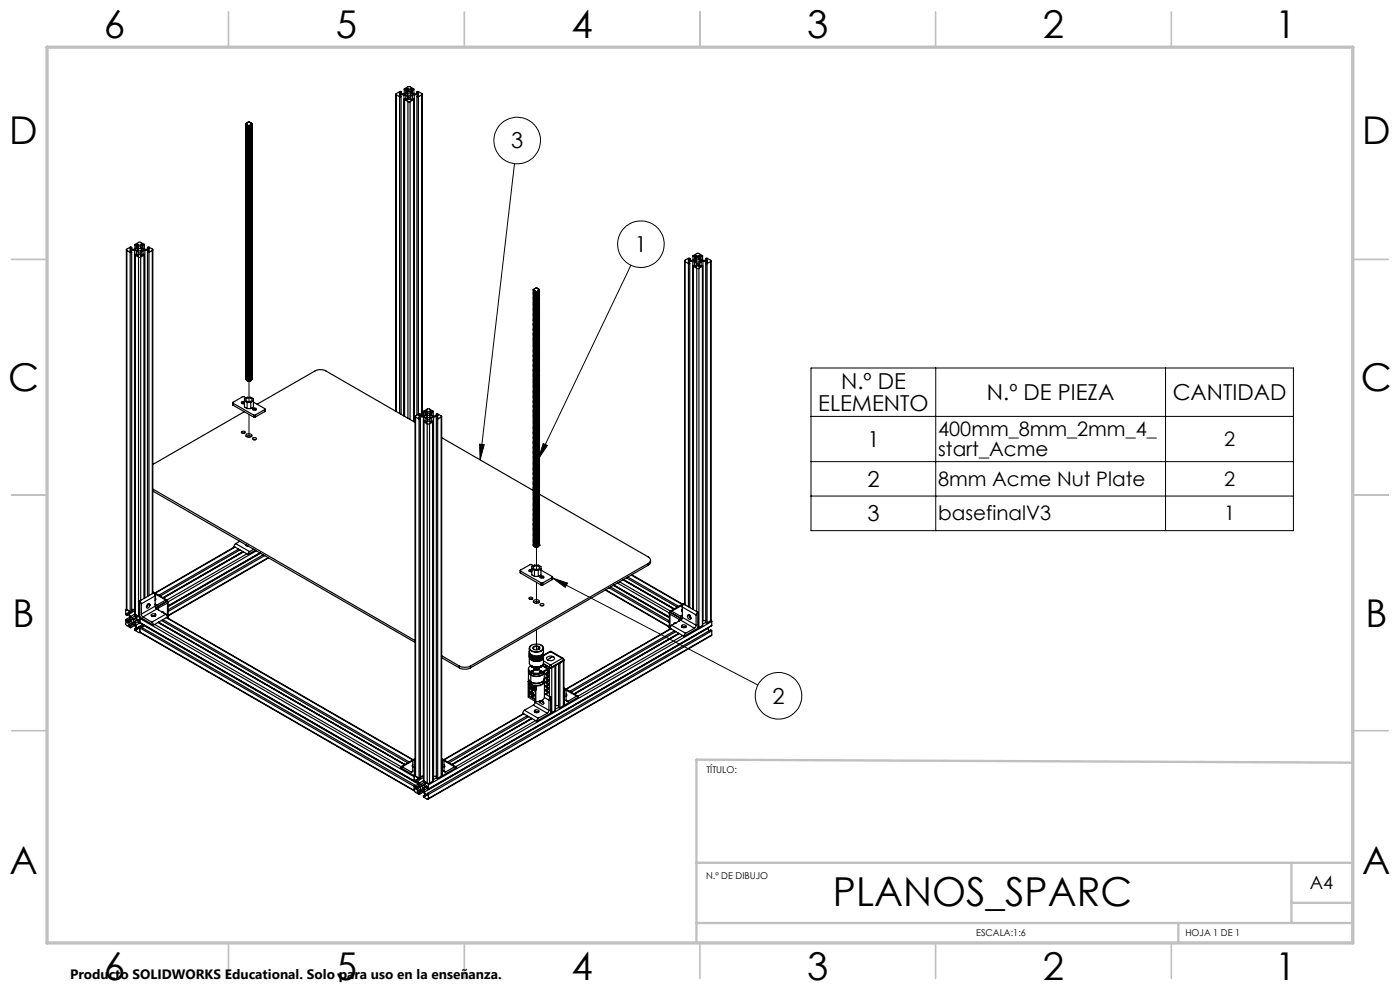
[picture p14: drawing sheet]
<svg xmlns="http://www.w3.org/2000/svg" width="297mm" height="210mm" viewBox="0 0 297 210" stroke-linecap="round" stroke-linejoin="round" font-family="sans-serif">
<defs><g id="words">
<text font-size="8.5" x="176.7" y="192.2">PLANOS_SPARC</text>
<g font-size="8.1">
<text x="22" y="8">6</text>
<text x="71.2" y="8">5</text>
<text x="121.2" y="8">4</text>
<text x="171.3" y="8">3</text>
<text x="221.3" y="8">2</text>
<text x="270.5" y="8">1</text>
<text x="2" y="30.5">D</text>
<text x="289" y="30.5">D</text>
<text x="1.7" y="83">C</text>
<text x="288.7" y="83">C</text>
<text x="2.7" y="133">B</text>
<text x="289.7" y="133">B</text>
<text x="2" y="185.5">A</text>
<text x="289" y="185.5">A</text>
<text x="22" y="208">6</text>
<text x="71.2" y="208">5</text>
<text x="121.2" y="208">4</text>
<text x="171.3" y="208">3</text>
<text x="221.3" y="208">2</text>
<text x="270.5" y="208">1</text>
</g>
<g font-size="4.7">
<text x="108.4" y="31.4">3</text>
<text x="134.7" y="53.4">1</text>
<text x="178.4" y="82.6">N.º DE</text>
<text x="173.6" y="87.1">ELEMENTO</text>
<text x="209.4" y="84.8">N.º DE PIEZA</text>
<text x="248.8" y="84.8">CANTIDAD</text>
<text x="184" y="94.8">1</text>
<text x="184" y="103.2">2</text>
<text x="184" y="110.6">3</text>
<text x="163.9" y="149.2">2</text>
</g>
<g font-size="4.2">
<text x="199" y="92.6">400mm_8mm_2mm_4_</text>
<text x="259.7" y="94.6">2</text>
<text x="199" y="96.7">start_Acme</text>
<text x="199" y="103.1">8mm Acme Nut Plate</text>
<text x="259.7" y="103.1">2</text>
<text x="199" y="110.4">basefinalV3</text>
<text x="259.7" y="110.4">1</text>
</g>
<text font-size="3.9" x="277.9" y="188.5">A4</text>
<text font-size="2.9" x="14.9" y="207.6">Producto SOLIDWORKS Educational. Solo para uso en la enseñanza.</text>
<g font-size="2">
<text x="149.8" y="163.9">TÍTULO:</text>
<text x="149.8" y="186.4">N.º DE DIBUJO</text>
<text x="207.1" y="198.6">ESCALA:1:6</text>
<text x="251.5" y="198.6">HOJA 1 DE 1</text>
</g>
</g></defs>
<g fill="none" stroke="#000" stroke-width=".21">
<path d="M109.1 34.7l-7.3 62.9M133.8 56.3l-19.5 41M172 78.1h102.4v34.5h-102.4zM198.5 78.1v34.5M247.3 78.1v34.5M101.7 94.2l1 .1-.9 3.3zM115.2 94.1l.9 .4-1.8 2.8zM172 88.3h102.4M172 97.9h102.4M172 105.2h102.4M117.2 122.6l3.2 1.1-.5 .9zM117.2 122.6l43.6 22.7"/>
<circle cx="109.7" cy="29.8" r="4.9"/>
<circle cx="136" cy="51.8" r="4.9"/>
<circle cx="165.2" cy="147.6" r="4.9"/>
</g>
<g fill="none" stroke="#c0c0c0" stroke-width=".35">
<path d="M48.5 2.5v7.5M98.5 2.5v7.5M148.5 2.5v7.5M198.5 2.5v7.5M248.5 2.5v7.5M2.5 55h7.5M287 55h7.5M2.5 105h7.5M287 105h7.5M2.5 155h7.5M287 155h7.5M48.5 200v7.5"/>
<path d="M98.5 200v7.5M148.5 200v7.5M198.5 200v7.5M248.5 200v7.5"/>
</g>
<path d="M287 161.8l-139.3-.7v38.9M147.7 195.8h139.3M147.7 183h139.3M250 195.8v4.2M274 183v12.8M274 191.5h13" fill="none" stroke="#c0c0c0" stroke-width=".5"/>
<path d="M10 10h277v190h-277z" fill="none" stroke="#c0c0c0" stroke-width=".7"/>
<path d="M115.2 94.1l.9 .4-1.8 2.8zM101.7 94.2l1 .1-.9 3.3zM117.2 122.6l3.2 1.1-.5 .9z" fill="#000"/>
<g fill="none" stroke="#000" stroke-width=".25">
<path d="M84 20v67.2M84.8 19.7l.3-.2-.3-.1-.7 .5v.2M84.8 19.7l.1 .2 1.2-.1M84.8 19.7v.2M85.1 19.5v.4M85.8 18.9v1M86.1 19l-.3-.1 .8-.5h.4l.8 .5-.3 .1M86.1 19v.8M86.3 18.8l.3 .1v.5l-.5 .4M86.3 18.8l-.2 .2M86.3 18.8v.8M86.4 19.9a.43 .43 0 0 1 .4-.2 .43 .43 0 0 1 .4 .4 .42 .42 0 0 1-.5 .1 .42 .42 0 0 1-.3-.3z"/>
<path d="M86.5 19.8v.3M87.2 18.8l-.2 .1v.6l.5 .3M87.2 18.8l.3 .2M87.2 18.8v.8M87.5 19.8l.3 .1M87.5 19v.8M87.8 18.9v1M88.4 19.5v.4M88.5 19.6v-.2h.3l.7 .5v.2M88.5 19.6l.3 .1M88.5 19.6v.3M88.8 19.7l-.1 .2h-.9"/>
<path d="M88.8 19.7v.2M89.6 20v68.2M52.1 39l.3 .3 .4-.1M52.1 38l.3 .2 .4-.1M52.1 36.9l.3 .2 .4-.1M52.1 35.8l.3 .2 .4-.1M52.1 34.7l.3 .2 .4-.1M52.1 33.6h.1M52.1 31.4l.3 .2h.4M52.1 30.3l.3 .2h.4M52.1 29.2l.3 .2h.4M52.1 28.1l.3 .3 .4-.1"/>
<path d="M52.1 27l.3 .3 .4-.1M52.1 39.9h.1M52.1 38.8h.1M52.1 37.7h.1M52.1 36.6h.1M52.1 35.5v.1M52.1 33.3v.1M52.1 32.2v.1M52.1 31.1v.1M52.1 30v.1M52.1 29h.1M52.1 27.9h.1"/>
<path d="M52.1 26.8h.1M52.1 39.3v.1M52.1 38.2v.1M52.1 37.1v.1M52.1 36.1h.1M52.1 33.9v.1M52.1 32.8v.1M52.1 31.7v.1M52.1 30.6v.1M52.1 29.5v.1M52.1 28.5h.1M52.1 39.6h.1"/>
<path d="M52.1 38.5v.1M52.1 37.4v.1M52.1 36.3v.1M52.1 35.2v.1M52.1 34.1v.1M52.1 32h.1M52.1 30.9h.1M52.1 29.8h.1M52.1 28.7h.1M52.1 27.6h.1M52.1 26.5v.1M52.1 33.6l.3 .2h.4"/>
<path d="M52.1 32.5l.3 .2h.4M52.1 26.2l.4 .3M52.1 27.4h.1M52.1 33v.1M52.1 34.4v.1M52.1 35h.1M52.3 26.4l-.1 .2h.5M52.3 26.4h.1M52.3 26.4l.2 .1M52.4 26.1l-.3 .1M52.5 26.5l.2 .1M52.7 26.6l.2 .1"/>
<path d="M52.9 25.9l.3 .2M52.9 25.9l.6 .4M52.9 25.9l-.5 .2M52.9 26.7h-.6M53.1 39.9l-.8 .2M53.1 38.8l-.8 .2M53.1 37.7l-.8 .2M53.1 36.6l-.5 .3-.3-.1M53.1 35.6l-.5 .2-.3-.1M53.1 34.5l-.5 .2-.3-.1M53.1 33.4l-.5 .2-.3-.1M53.1 32.3l-.8 .1"/>
<path d="M53.1 31.2l-.8 .2M53.1 30.1l-.8 .2M53.1 29l-.5 .2h-.3M53.1 27.9l-.5 .2h-.3M53.1 26.9l-.5 .1h-.3M53.1 39.4l-.5 .2-.3-.1M53.1 38.3l-.5 .2-.3-.1M53.1 37.2l-.5 .2-.3-.1M53.1 36.1l-.5 .2-.3-.1M53.1 35l-.5 .2-.3-.1M53.1 33.9l-.5 .2-.3-.1M53.1 32.8l-.8 .2"/>
<path d="M53.1 31.7l-.8 .2M53.1 30.6l-.5 .3-.3-.1M53.1 29.6l-.5 .2-.3-.1M53.1 28.5l-.5 .2-.3-.1M53.1 27.4l-.5 .2-.3-.1M53.1 39.6l-.3 .2h-.5M53.1 38.5l-.5 .3-.3-.1M53.1 37.4l-.5 .3-.3-.1M53.1 35.2l-.3 .2h-.5M53.1 34.1l-.3 .3h-.5M53.1 33l-.3 .3h-.5M53.1 30.9l-.5 .2h-.3"/>
<path d="M53.1 28.7l-.5 .3-.3-.1M53.1 27.6l-.3 .2h-.5M53.2 26.4a.7 .7 0 0 1-.9 .3M53.2 26.4l-.3 .3M53.4 39.4a.81 .81 0 0 1-.4 .8 .81 .81 0 0 1-.9-.1l.1-.1M53.4 38.3a.81 .81 0 0 1-.4 .8 .81 .81 0 0 1-.9-.1l.1-.1M53.4 37.2a.81 .81 0 0 1-.4 .8 .81 .81 0 0 1-.9-.1l.1-.1M53.4 36.1a.81 .81 0 0 1-.4 .8 .81 .81 0 0 1-.9-.1h.1M53.4 34a.83 .83 0 0 1-.4 .7 .83 .83 0 0 1-.9 0l.1-.1M53.4 32.9a.84 .84 0 0 1-1.3 .7l.1-.1M53.4 31.8a.81 .81 0 0 1-.4 .8 .81 .81 0 0 1-.9-.1l.1-.1M53.4 30.7a.81 .81 0 0 1-.4 .8 .81 .81 0 0 1-.9-.1l.1-.1"/>
<path d="M53.4 29.6a.81 .81 0 0 1-.4 .8 .81 .81 0 0 1-.9-.1l.1-.1M53.4 28.5a.81 .81 0 0 1-.4 .8 .81 .81 0 0 1-.9-.1l.1-.1M53.4 26.3v.1M53.4 35.1a.83 .83 0 0 1-.4 .7 .83 .83 0 0 1-.9 0l.1-.1M53.4 27.4a.81 .81 0 0 1-.4 .8 .81 .81 0 0 1-.9-.1l.1-.1M53.4 26.4a.84 .84 0 0 1-1.3 .6l.1-.1M53.4 39.2a.83 .83 0 0 1-1.3 .7l.2-.2M53.4 38.1a.83 .83 0 0 1-1.3 .7l.2-.1M53.4 37a.86 .86 0 0 1-1.3 .7l.2-.1M53.4 35.9a.86 .86 0 0 1-1.3 .7l1-.3M53.4 34.8a.79 .79 0 0 1-1.2 .6h.1M53.4 33.8a.76 .76 0 0 1-.4 .7 .76 .76 0 0 1-.8-.1l.1-.1"/>
<path d="M53.4 32.7a.76 .76 0 0 1-.4 .7 .76 .76 0 0 1-.8-.1l.1-.1M53.4 31.6a.76 .76 0 0 1-.4 .7 .76 .76 0 0 1-.8-.1 .81 .81 0 0 0 .9-.2M53.4 30.5a.83 .83 0 0 1-1.3 .6l.2-.1M53.4 29.4a.86 .86 0 0 1-1.3 .7l1-.3M53.4 28.3a.86 .86 0 0 1-1.3 .7l.2-.2M53.4 27.2a.79 .79 0 0 1-1.2 .6h.1M53.4 26.4v.1M53.4 40a.85 .85 0 0 1-1.3 .7l.1-.1M53.4 38.9a.82 .82 0 0 1-.4 .7 .82 .82 0 0 1-.9 0l.1-.1M53.4 37.8a.82 .82 0 0 1-1.3 .7l.1-.1M53.4 36.8a.82 .82 0 0 1-1.3 .6l.1-.1M53.4 35.7a.82 .82 0 0 1-1.3 .6l.1-.1"/>
<path d="M53.4 34.6a.82 .82 0 0 1-1.3 .6l.1-.1M53.4 33.5a.82 .82 0 0 1-1.3 .6l.1-.1M53.4 32.4a.82 .82 0 0 1-1.3 .6l.1-.1M53.4 31.3a.85 .85 0 0 1-1.3 .7l.1-.2M53.4 30.2a.82 .82 0 0 1-1.3 .7l.1-.1M53.4 29.1a.82 .82 0 0 1-1.3 .7l.1-.1M53.4 28a.82 .82 0 0 1-1.3 .7l.1-.1M53.4 26.9a.82 .82 0 0 1-1.3 .7l.1-.1M53.4 39.7a.86 .86 0 0 1-1.3 .7l.1-.1M53.4 38.7a.86 .86 0 0 1-1.3 .6l.1-.1M53.4 37.6a.82 .82 0 0 1-1.3 .6l.1-.1M53.4 36.5a.82 .82 0 0 1-1.3 .6l.1-.1"/>
<path d="M53.4 35.4a.82 .82 0 0 1-1.3 .6l.1-.1M53.4 34.3a.82 .82 0 0 1-1.3 .6l.1-.1M53.4 33.2a.86 .86 0 0 1-1.3 .7l.1-.1M53.4 32.1a.86 .86 0 0 1-1.3 .7l.1-.1M53.4 31a.86 .86 0 0 1-1.3 .7l.1-.1M53.4 29.9a.82 .82 0 0 1-1.3 .7l.1-.1M53.4 28.8a.82 .82 0 0 1-1.3 .7l.1-.1M53.4 27.8a.82 .82 0 0 1-1.3 .6l.1-.1M53.4 26.7a.82 .82 0 0 1-1.3 .6l.1-.1M53.5 39.6h.1M53.5 38.5v.1M53.5 36.3v.1"/>
<path d="M53.5 35.2v.1M53.5 34.1v.1M53.5 33v.1M53.5 32h.1M53.5 30.9h.1M53.5 29.8h.1M53.5 27.6h.1M53.5 26.5v.1M53.5 38.8h.1M53.5 37.7h.1M53.5 36.6h.1M53.5 35.5v.1"/>
<path d="M53.5 34.4v.1M53.5 33.3v.1M53.5 31.1v.1M53.5 30v.1M53.5 29h.1M53.5 27.9h.1M53.5 26.8h.1M53.5 39l-.2 .5M53.5 36.9l-.2 .4M53.5 35.8l-.2 .4M53.5 34.7l-.2 .4M53.5 33.6l-.2 .5"/>
<path d="M53.5 32.5l-.2 .5M53.5 31.4l-.2 .5M53.5 29.2l-.2 .5M53.5 28.1l-.2 .5M53.5 27l-.2 .5M53.5 26.3a.81 .81 0 0 1-1.3 .4h.1M53.5 26.3l-.3 .1M53.5 38l-.2 .4M53.5 30.3l-.2 .5M53.5 28.7h.1M53.5 32.2v.1M53.5 37.4v.1"/>
<path d="M53.5 38h.1M53.5 39.9h.1M84.1 20.1l.7 .4M84.1 20.1v67.2M84.8 20.5v67.2M84.9 20.1l-.2 .1 .4 .3h-.3M84.9 20.1h.8M84.9 20.1v.2M85.1 20.5v67.4M85.7 20.1l.4 .1M85.7 20.1v68.1M85.8 21.1v67.2"/>
<path d="M85.8 21.1l.7 .4M86.1 21l-.2-.1-.1 .2M86.1 20.2l.3 .2M86.1 20.2v.8M86.4 20.4l.2 .2v.5l-.2 .1-.3-.2M86.4 20.4v.8M86.5 21.5h.5M86.5 21.5v67.2M87 21.5v67.5M87.1 20.4l-.1 .1v.6l.2 .1 .3-.2M87.1 20.4v.8M87.5 21h.2v.1"/>
<path d="M87.5 20.2l-.4 .2M87.5 20.2v.8M87.7 21.1l-.7 .4M87.7 21.1v68.3M87.8 21.1v68.4M87.9 20.1l-.4 .1M87.9 20.1h.7M87.9 20.1v69.4M88.4 20.5v67.5M88.6 20.1l.2 .1-.4 .3h.4M88.6 20.1v.2M88.8 20.5v67.4"/>
<path d="M89.5 20.1l-.7 .4M89.5 20.1v68.1M26.8 53l.1 76.3M26.9 53.1l.7 .4M26.9 53.1v76.2M27.6 53.5v76.2M27.7 52.7v.2l1.2-.1M27.7 52.7v.1M27.8 53.1l-.2 .1 .3 .3h-.3M27.8 53.1h.7M27.8 53.1v.2M27.9 52.6v-.2h-.3l-.8 .5 .1 .2"/>
<path d="M27.9 52.6l-.2 .1M27.9 52.6v.3M27.9 53.5v76.2h-.3M27.9 52.5v.4M28.5 53.1l.4 .1M28.5 53.1v76.2M28.6 51.9v1M28.6 54v76.3M28.6 54.1l.8 .4M28.6 54.1v76.2M28.9 52h-.3v-.2l.9-.4 1.1 .4v.2h-.3M28.9 54h-.3v.1"/>
<path d="M28.9 52v.8M28.9 53.2l.4 .2M28.9 53.2v.8M29.1 51.8h.3v.6l-.5 .4M29.1 51.8l-.2 .2M29.1 51.8v.8M29.3 53.4l.1 .2M29.3 53.4v.7M29.3 52.8l.7 .1a.37 .37 0 0 1-.4 .3 .37 .37 0 0 1-.4-.3zM29.3 52.8v.4M29.4 54.5h.4M29.4 54.5v76.3"/>
<path d="M29.4 53.6v.5l-.5-.1M29.4 53.6v.5M29.8 54.5v72.8M30 53.4l-.2 .1v.6l.5-.1M30 53.4v.7M30.1 51.8h-.3v.6l.5 .4M30.1 51.8l.2 .2M30.1 51.8v.9M30.3 52v.8M30.3 54l.3 .1-.8 .4M30.3 53.2l-.3 .2M30.3 53.2v.8"/>
<path d="M30.6 51.9v1M30.6 54v72.9M30.7 53.1l-.4 .1M30.7 53.1h.8M30.7 53.1v73.8M31.3 52.5v.4M31.3 53.5v73M31.4 52.6v-.2h.2l.8 .5-.1 .2M31.4 52.6l.2 .1M31.4 52.6v.3M31.5 53.1l.1 .1-.3 .3h.3M31.5 53.1v.2"/>
<path d="M31.6 52.7v.2l-1.3-.1M31.6 52.7v.1M31.6 53.5v72.9M32.3 53.1l-.7 .4M32.3 53.1v72.8M32.4 53v72.9M52.1 59.7l.3 .2h.4M52.1 58.6l.3 .2h.4M52.1 57.5l.3 .2h.4M52.1 56.5h.1M52.1 54.3l.3 .2 .4-.1M52.1 53.2l.3 .2h.4"/>
<path d="M52.1 52.1l.3 .2h.4M52.1 51l.3 .2h.4M52.1 49.9l.3 .2h.4M52.1 48.9l.3 .1h.4M52.1 46.7l.3 .2 .4-.1M52.1 45.6l.3 .2 .4-.1M52.1 44.5l.3 .2h.4M52.1 43.4l.3 .2h.4M52.1 42.3l.3 .2h.4M52.1 41.2l.3 .2h.4M52.1 59.4v.1M52.1 58.4h.1"/>
<path d="M52.1 56.2v.1M52.1 55.1v.1M52.1 54v.1M52.1 52.9v.1M52.1 51.8v.1M52.1 50.8h.1M52.1 48.6h.1M52.1 47.5h.1M52.1 46.4v.1M52.1 45.3v.1M52.1 44.2v.1M52.1 43.1v.1"/>
<path d="M52.1 40.9v.1M52.1 57.8v.1M52.1 56.8h.1M52.1 55.7h.1M52.1 54.6h.1M52.1 53.5h.1M52.1 52.4h.1M52.1 50.2v.1M52.1 49.1v.1M52.1 48v.1M52.1 46.9v.1M52.1 45.9h.1"/>
<path d="M52.1 44.8h.1M52.1 43.7h.1M52.1 41.5v.1M52.1 40.4v.1M52.1 59.2h.1M52.1 58.1h.1M52.1 57h.1M52.1 54.8v.1M52.1 53.7v.1M52.1 52.6v.1M52.1 51.5v.1M52.1 50.4v.1"/>
<path d="M52.1 49.4h.1M52.1 47.2v.1M52.1 46.1v.1M52.1 45v.1M52.1 43.9v.1M52.1 42.8v.1M52.1 41.8h.1M52.1 56.5l.3 .1h.4M52.1 55.4l.3 .2 .4-.1M52.1 47.8l.3 .1h.4M52.1 40.2l.3 .1h.4M52.1 40.1v.1"/>
<path d="M52.1 40.7h.1M52.1 42v.1M52.1 42.6h.1M52.1 48.3h.1M52.1 49.7h.1M52.1 51.3v.1M52.1 55.9h.1M52.1 57.3h.1M52.1 58.9v.1M53.1 59.5l-.5 .2-.3-.1M53.1 58.4l-.5 .2h-.3M53.1 57.4l-.5 .1h-.3"/>
<path d="M53.1 56.3l-.5 .1h-.3M53.1 55.2l-.8 .1M53.1 54.1l-.8 .1M53.1 53l-.5 .2-.3-.1M53.1 51.9l-.5 .2-.3-.1M53.1 50.8l-.5 .2-.3-.1M53.1 49.7l-.5 .2-.3-.1M53.1 48.6l-.5 .2-.3-.1M53.1 47.5l-.8 .2M53.1 46.5l-.8 .1M53.1 45.4l-.5 .2-.3-.1M53.1 44.3l-.5 .2-.3-.1"/>
<path d="M53.1 43.2l-.5 .2-.3-.1M53.1 42.1l-.5 .2-.3-.1M53.1 41l-.5 .2-.3-.1M53.1 59l-.5 .2-.3-.1M53.1 57.9l-.5 .2-.3-.1M53.1 56.8l-.5 .2-.3-.1M53.1 55.7l-.8 .1M53.1 54.6l-.5 .2-.3-.1M53.1 53.5l-.5 .2-.3-.1M53.1 52.4l-.5 .2h-.3M53.1 51.4l-.5 .1h-.3M53.1 50.3l-.5 .1h-.3"/>
<path d="M53.1 49.2l-.5 .1h-.3M53.1 48.1l-.8 .1M53.1 47l-.5 .2-.3-.1M53.1 45.9l-.5 .2-.3-.1M53.1 44.8l-.5 .2-.3-.1M53.1 43.7l-.5 .2-.3-.1M53.1 42.6l-.5 .2-.3-.1M53.1 41.5l-.5 .2h-.3M53.1 40.5l-.8 .1M53.1 58.1l-.3 .2h-.5M53.1 57l-.3 .2h-.5M53.1 55.9l-.3 .2h-.5"/>
<path d="M53.1 54.8l-.5 .3-.3-.1M53.1 53.8l-.5 .2-.3-.1M53.1 51.6l-.5 .2-.3-.1M53.1 50.5l-.3 .2h-.5M53.1 49.4l-.3 .2h-.5M53.1 47.2l-.5 .3-.3-.1M53.1 45l-.5 .3-.3-.1M53.1 43.9l-.5 .3-.3-.1M53.1 41.8l-.3 .2h-.5M53.1 40.7l-.3 .2h-.5M53.4 57.9a.83 .83 0 0 1-.4 .8 .83 .83 0 0 1-.9-.1l.1-.1M53.4 56.8v.1"/>
<path d="M53.4 55.8v-.1a.84 .84 0 0 1-1.3 .7h.1M53.4 54.6v.1M53.4 53.5a.81 .81 0 0 1-.4 .8 .81 .81 0 0 1-.9-.1h.1M53.4 52.4a.81 .81 0 0 1-.4 .8 .81 .81 0 0 1-.9 0l.1-.1M53.4 50.3a.83 .83 0 0 1-.4 .8 .83 .83 0 0 1-.9-.1l.1-.1M53.4 49.3v-.1a.84 .84 0 0 1-1.3 .7l.1-.1M53.4 48.1a.83 .83 0 0 1-.4 .8 .83 .83 0 0 1-.9-.1l.1-.1M53.4 47.1v-.1a.81 .81 0 0 1-.4 .8 .81 .81 0 0 1-.9-.1h.1M53.4 45.9a.81 .81 0 0 1-.4 .8 .81 .81 0 0 1-.9-.1h.1M53.4 44.8a.81 .81 0 0 1-.4 .8 .81 .81 0 0 1-.9-.1h.1M53.4 43.7a.81 .81 0 0 1-.4 .8 .81 .81 0 0 1-.9-.1h.1M53.4 41.6a.83 .83 0 0 1-.4 .7 .83 .83 0 0 1-.9 0l.1-.1"/>
<path d="M53.4 40.5v.1M53.4 59a.81 .81 0 0 1-.4 .8 .81 .81 0 0 1-.9-.1l.1-.1M53.4 56.9a.84 .84 0 0 1-1.3 .6l.1-.1M53.4 54.7a.81 .81 0 0 1-.4 .7 .81 .81 0 0 1-.9-.1h.1M53.4 51.4a.81 .81 0 0 1-.4 .7 .81 .81 0 0 1-.9 0l.1-.1M53.4 42.7a.84 .84 0 0 1-1.3 .7l.1-.1M53.4 40.5a.84 .84 0 0 1-1.3 .7l.1-.1M53.4 59.9a.86 .86 0 0 1-1.3 .7l.2-.2M53.4 58.8a.79 .79 0 0 1-1.2 .6h.4l.5-.2M53.4 57.7a.79 .79 0 0 1-1.2 .6l.1-.1M53.4 56.6a.76 .76 0 0 1-.4 .7 .76 .76 0 0 1-.8-.1h.1M53.4 55.5a.76 .76 0 0 1-.4 .7 .76 .76 0 0 1-.8-.1h.1"/>
<path d="M53.4 54.4a.83 .83 0 0 1-1.3 .7l.2-.1M53.4 53.3a.86 .86 0 0 1-1.3 .7l.2-.1M53.4 52.3a.86 .86 0 0 1-1.3 .6l1-.2M53.4 51.2a.79 .79 0 0 1-1.2 .6l.1-.1M53.4 50.1a.79 .79 0 0 1-1.2 .6l.1-.1M53.4 49a.76 .76 0 0 1-.4 .7 .76 .76 0 0 1-.8-.1l.1-.1M53.4 47.9a.76 .76 0 0 1-.4 .7 .76 .76 0 0 1-.8-.1 .81 .81 0 0 0 .9-.2M53.4 46.8a.83 .83 0 0 1-1.3 .7l.2-.1M53.4 45.7a.83 .83 0 0 1-1.3 .7h.5l.5-.3M53.4 44.7a.86 .86 0 0 1-1.3 .6l.2-.1M53.4 43.6a.86 .86 0 0 1-1.3 .6l.2-.1M53.4 42.5a.79 .79 0 0 1-1.2 .6h.6l.3-.2"/>
<path d="M53.4 41.4a.76 .76 0 0 1-.4 .7 .76 .76 0 0 1-.8-.1l.1-.1M53.4 40.3a.76 .76 0 0 1-.4 .7 .76 .76 0 0 1-.8-.1l.1-.1M53.4 59.6a.82 .82 0 0 1-1.3 .6l.1-.1M53.4 58.5a.82 .82 0 0 1-1.3 .7l.1-.2M53.4 57.4a.82 .82 0 0 1-1.3 .7l.1-.1M53.4 56.3a.82 .82 0 0 1-1.3 .7l.1-.1M53.4 55.2a.85 .85 0 0 1-1.3 .7l.1-.1M53.4 54.1a.82 .82 0 0 1-.4 .8 .82 .82 0 0 1-.9-.1l.1-.1M53.4 53.1a.82 .82 0 0 1-1.3 .6l.1-.1M53.4 52a.82 .82 0 0 1-1.3 .6l.1-.1M53.4 50.9a.82 .82 0 0 1-1.3 .6l.1-.1M53.4 49.8a.82 .82 0 0 1-1.3 .6l.1-.1"/>
<path d="M53.4 48.7a.82 .82 0 0 1-1.3 .6h.1M53.4 47.6a.85 .85 0 0 1-1.3 .7l.1-.1M53.4 46.5a.82 .82 0 0 1-.4 .8 .82 .82 0 0 1-.9-.1l.1-.1M53.4 45.5a.82 .82 0 0 1-1.3 .6l.1-.1M53.4 44.4a.82 .82 0 0 1-1.3 .6l.1-.1M53.4 43.3a.82 .82 0 0 1-1.3 .6l.1-.1M53.4 42.2a.82 .82 0 0 1-1.3 .6l.1-.1M53.4 41.1a.82 .82 0 0 1-1.3 .6h.1M53.4 59.3a.82 .82 0 0 1-1.3 .7l.1-.1M53.4 58.2a.82 .82 0 0 1-1.3 .7l.1-.1M53.4 57.2a.86 .86 0 0 1-1.3 .6l.1-.1M53.4 56.1a.86 .86 0 0 1-1.3 .6l.1-.1"/>
<path d="M53.4 55a.86 .86 0 0 1-1.3 .6l.1-.1M53.4 53.9a.86 .86 0 0 1-1.3 .6l.1-.1M53.4 52.8a.82 .82 0 0 1-1.3 .6h.1M53.4 51.7a.82 .82 0 0 1-1.3 .6h.1M53.4 50.6a.82 .82 0 0 1-1.3 .7l.1-.1M53.4 49.6a.86 .86 0 0 1-1.3 .6l.1-.1M53.4 48.5a.86 .86 0 0 1-1.3 .6l.1-.1M53.4 47.4a.86 .86 0 0 1-1.3 .6l.1-.1M53.4 46.3a.86 .86 0 0 1-1.3 .6l.1-.1M53.4 45.2a.82 .82 0 0 1-1.3 .6l.1-.1M53.4 44.1a.82 .82 0 0 1-1.3 .6h.1M53.4 43a.82 .82 0 0 1-1.3 .6h.1"/>
<path d="M53.4 41.9a.86 .86 0 0 1-1.3 .7l.1-.1M53.4 40.8a.86 .86 0 0 1-1.3 .7l.1-.1M53.4 42.7h.1M53.4 59h.1M53.5 59.2h.1M53.5 58.1v.1M53.5 57v.1M53.5 55.9v.1M53.5 54.8v.1M53.5 53.7v.1M53.5 51.6h.1M53.5 50.5h.1"/>
<path d="M53.5 49.4v.1M53.5 48.3v.1M53.5 47.2v.1M53.5 46.1v.1M53.5 43.9v.1M53.5 42.9h.1M53.5 41.8h.1M53.5 40.7h.1M53.5 59.4v.1M53.5 58.3v.1M53.5 57.2v.1M53.5 56.2h.1"/>
<path d="M53.5 54h.1M53.5 52.9v.1M53.5 51.8v.1M53.5 50.7v.1M53.5 49.6v.1M53.5 48.5v.1M53.5 46.4h.1M53.5 45.3v.1M53.5 44.2v.1M53.5 43.1v.1M53.5 42v.1M53.5 40.9v.1"/>
<path d="M53.5 59.7l-.2 .5M53.5 58.6l-.2 .5M53.5 57.5l-.2 .5M53.5 56.4l-.2 .5M53.5 55.3l-.2 .5M53.5 54.2l-.2 .5M53.5 52.1l-.2 .5M53.5 51l-.2 .5M53.5 49.9l-.2 .5M53.5 48.8l-.2 .5M53.5 47.7l-.2 .5M53.5 46.6l-.2 .5"/>
<path d="M53.5 44.5h.1M53.5 43.4l-.2 .4M53.5 42.3l-.2 .4M53.5 41.2l-.2 .5M53.5 40.1l-.2 .5M53.5 53.2l-.2 .4M53.5 45.6l-.2 .4M53.5 44.5l-.2 .4M53.5 45v.1M53.5 47.5h.1M53.5 52.7h.1M53.5 55.1h.1"/>
<path d="M145.2 55.3v72.9M145.3 55.5l.8 .4M145.3 55.5v72.8M146.1 55.1v.1l1.2-.1M146.1 55.1v.1M146.1 55.9v72.8M146.2 55.4l-.2 .2 .3 .3h-.2M146.2 55.4h.8M146.2 55.4v.3M146.3 54.9v-.1h-.2l-.8 .4v.3M146.3 54.9l-.2 .2M146.3 54.9v.3"/>
<path d="M146.3 55.8v73.1M146.4 54.8v.4M147 55.4l.3 .1M147 55.4v73.8M147 54.3v.9M147 56.4v72.9M147.1 56.5l.7 .4M147.1 56.5v72.8M147.3 54.4l-.3-.1 .9-.6 1.1 .5-.3 .2M147.3 55.5l.4 .2M147.3 54.4v.8M147.3 55.5v.9"/>
<path d="M147.6 54.2h.2v.6l-.5 .3M147.6 54.2l-.3 .2M147.6 54.2v.8M147.6 55.2a.39 .39 0 0 1 .5-.1 .39 .39 0 0 1 .2 .4h-.6zM147.7 55.7l.1 .2v.5M147.7 55.7v.8M147.7 55.2v.3M147.8 56.9h.5M147.8 56.9v72.8M147.8 56.4l-.2 .1-.5-.2v.2M148.3 56.9v76.2M148.4 55.8l-.2 .1v.6l.5-.2"/>
<path d="M148.4 55.8v.7M148.5 54.2h-.3v.5l.5 .5M148.5 54.2l.2 .2M148.5 54.2v.8M148.7 56.3h.3v.2l-.7 .4M148.7 55.6l-.3 .2M148.7 54.4v.8M148.7 55.6v.7M149 54.3v.9M149 56.4v76.3M149.1 55.4l-.4 .2M149.1 55.4h.8"/>
<path d="M149.1 55.4v76.2M149.7 54.8v.4M149.7 55.8v76.2M149.8 54.9l.1-.2 .8 .5v.3M149.8 54.9l.2 .2M149.8 54.9v.3M149.9 55.4l.2 .2-.4 .3h.3M149.9 55.4v.3M150 55.1v.1h-1.3M150 55.1v.1M150 55.9v76.2M150.7 55.5l-.7 .4"/>
<path d="M150.7 55.5v76.2M150.8 55.3v76.2M52.1 78.2l.3 .2h.4M52.1 77.1l.3 .3 .4-.1M52.1 76.1l.3 .2 .4-.1M52.1 75l.3 .2 .4-.1M52.1 73.9l.3 .2 .4-.1M52.1 72.8h.1M52.1 70.6l.3 .2h.4M52.1 69.5l.3 .2h.4M52.1 68.4l.3 .2h.4M52.1 67.3l.3 .2h.4"/>
<path d="M52.1 66.2l.3 .3 .4-.1M52.1 65.1l.3 .3 .4-.1M52.1 64.1l.3 .2 .4-.1M52.1 61.9l.3 .2 .4-.1M52.1 60.8l.3 .2h.4M52.1 79v.1M52.1 78h.1M52.1 76.9h.1M52.1 75.8h.1M52.1 74.7h.1M52.1 72.5v.1M52.1 71.4v.1"/>
<path d="M52.1 70.3v.1M52.1 69.2v.1M52.1 68.1v.1M52.1 67.1h.1M52.1 66h.1M52.1 63.8v.1M52.1 62.7v.1M52.1 61.6v.1M52.1 60.5v.1M52.1 79.6v.1M52.1 78.5v.1M52.1 77.4v.1"/>
<path d="M52.1 76.3v.1M52.1 75.3h.1M52.1 73.1v.1M52.1 72v.1M52.1 70.9v.1M52.1 69.8v.1M52.1 68.7v.1M52.1 67.7h.1M52.1 65.5h.1M52.1 64.4h.1M52.1 63.3v.1M52.1 62.2v.1"/>
<path d="M52.1 61.1v.1M52.1 60v.1M52.1 78.8h.1M52.1 77.7h.1M52.1 76.6v.1M52.1 75.5v.1M52.1 74.4v.1M52.1 73.3v.1M52.1 71.1v.1M52.1 70.1h.1M52.1 69h.1M52.1 67.9h.1"/>
<path d="M52.1 66.8h.1M52.1 65.7h.1M52.1 64.6v.1M52.1 62.4v.1M52.1 61.3v.1M52.1 60.2v.1M52.1 79.4l.3 .1h.4M52.1 72.8l.3 .2 .4-.1M52.1 71.7l.3 .2h.4M52.1 63.1h.7M52.1 63h.1M52.1 63.5v.1"/>
<path d="M52.1 64.9h.1M52.1 66.6h.1M52.1 72.2v.1M52.1 73.6v.1M52.1 74.2h.1M52.1 79.3v.1M52.1 79.9h.1M53.1 79.1l-.8 .2M53.1 78l-.8 .2M53.1 76.9l-.8 .2M53.1 75.8l-.5 .3-.3-.1M53.1 74.8l-.5 .2-.3-.1"/>
<path d="M53.1 73.7l-.5 .2-.3-.1M53.1 72.6l-.5 .2-.3-.1M53.1 71.5l-.8 .1M53.1 70.4l-.8 .1M53.1 69.3l-.8 .2M53.1 68.2l-.5 .2h-.3M53.1 67.1l-.5 .2h-.3M53.1 66.1l-.5 .1h-.3M53.1 65l-.5 .1h-.3M53.1 63.9l-.8 .1M53.1 62.8l-.8 .1M53.1 61.7l-.8 .1"/>
<path d="M53.1 60.6l-.5 .2-.3-.1M53.1 79.6l-.8 .2M53.1 78.6l-.5 .2-.3-.1M53.1 77.5l-.5 .2-.3-.1M53.1 76.4l-.5 .2-.3-.1M53.1 75.3l-.5 .2-.3-.1M53.1 74.2l-.5 .2-.3-.1M53.1 73.1l-.5 .2-.3-.1M53.1 72l-.8 .2M53.1 70.9l-.8 .2M53.1 69.8l-.5 .3-.3-.1M53.1 68.7l-.5 .3-.3-.1"/>
<path d="M53.1 67.7l-.5 .2-.3-.1M53.1 66.6l-.5 .2-.3-.1M53.1 65.5l-.5 .2-.3-.1M53.1 64.4l-.5 .2-.3-.1M53.1 63.3l-.8 .2M53.1 62.2l-.5 .2h-.3M53.1 61.1l-.5 .2h-.3M53.1 60l-.5 .2h-.3M53.1 79.9l-.3 .2h-.5M53.1 78.8l-.3 .2h-.5M53.1 77.7l-.5 .3-.3-.1M53.1 76.6l-.5 .3-.3-.1"/>
<path d="M53.1 74.4l-.3 .2h-.5M53.1 73.3l-.3 .2h-.5M53.1 72.2l-.3 .3h-.5M53.1 70.1l-.5 .2h-.3M53.1 67.9l-.5 .2h-.3M53.1 66.8l-.3 .2h-.5M53.1 65.7l-.3 .2h-.5M53.1 63.5l-.3 .2h-.5M53.1 61.4l-.5 .2h-.3M53.1 60.3l-.5 .2h-.3M53.4 78.6a.81 .81 0 0 1-.4 .8 .81 .81 0 0 1-.9-.1l.1-.1M53.4 77.5a.81 .81 0 0 1-.4 .8 .81 .81 0 0 1-.9-.1l.1-.1"/>
<path d="M53.4 76.4a.81 .81 0 0 1-.4 .8 .81 .81 0 0 1-.9-.1l.1-.1M53.4 75.3a.81 .81 0 0 1-.4 .8 .81 .81 0 0 1-.9-.1l.1-.1M53.4 73.2a.83 .83 0 0 1-.4 .7 .83 .83 0 0 1-.9 0l.1-.1M53.4 72.1a.84 .84 0 0 1-1.3 .7l.1-.1M53.4 71a.81 .81 0 0 1-.4 .8 .81 .81 0 0 1-.9-.1l.1-.1M53.4 69.9a.81 .81 0 0 1-.4 .8 .81 .81 0 0 1-.9-.1l.1-.1M53.4 68.8a.81 .81 0 0 1-.4 .8 .81 .81 0 0 1-.9-.1l.1-.1M53.4 67.7a.81 .81 0 0 1-.4 .8 .81 .81 0 0 1-.9-.1l.1-.1M53.4 65.5v.1M53.4 64.4a.83 .83 0 0 1-.4 .8 .83 .83 0 0 1-.9-.1l.1-.1M53.4 63.4h.1M53.4 62.3a.81 .81 0 0 1-.4 .7 .81 .81 0 0 1-.9 0l.1-.1"/>
<path d="M53.4 61.2a.81 .81 0 0 1-.4 .7 .81 .81 0 0 1-.9 0l.1-.1M53.4 60.1a.81 .81 0 0 1-.4 .8 .81 .81 0 0 1-.9-.1l.1-.1M53.4 79.7v.1M53.4 79.7a.84 .84 0 0 1-1.3 .7M53.4 74.3a.83 .83 0 0 1-.4 .7 .83 .83 0 0 1-.9 0l.1-.1M53.4 66.6a.81 .81 0 0 1-.4 .8 .81 .81 0 0 1-.9-.1l.1-.1M53.4 65.6a.84 .84 0 0 1-1.3 .6l.1-.1M53.4 63.4a.81 .81 0 0 1-.4 .7 .81 .81 0 0 1-.9 0l.1-.1M53.4 79.5a.76 .76 0 0 1-.4 .7 .76 .76 0 0 1-.8-.1l.1-.1M53.4 78.4a.83 .83 0 0 1-1.3 .6l.2-.1M53.4 77.3a.83 .83 0 0 1-1.3 .7l.2-.2M53.4 76.2a.86 .86 0 0 1-1.3 .7l.2-.1"/>
<path d="M53.4 75.1a.86 .86 0 0 1-1.3 .7l1-.3M53.4 74a.79 .79 0 0 1-1.2 .6h.1M53.4 72.9a.76 .76 0 0 1-.4 .8 .76 .76 0 0 1-.8-.2h.1M53.4 71.9a.76 .76 0 0 1-.4 .7 .76 .76 0 0 1-.8-.1l.1-.1M53.4 70.8a.76 .76 0 0 1-.4 .7 .76 .76 0 0 1-.8-.1 .81 .81 0 0 0 .9-.3M53.4 69.7a.83 .83 0 0 1-1.3 .6l.2-.1M53.4 68.6a.86 .86 0 0 1-1.3 .7l1-.3M53.4 67.5a.86 .86 0 0 1-1.3 .7l.2-.2M53.4 66.4a.79 .79 0 0 1-1.2 .6l.1-.1M53.4 65.3a.76 .76 0 0 1-.4 .7 .76 .76 0 0 1-.8-.1h.1M53.4 64.2a.76 .76 0 0 1-.4 .8 .76 .76 0 0 1-.8-.2 .81 .81 0 0 0 .9-.2M53.4 63.1a.76 .76 0 0 1-.4 .8 .76 .76 0 0 1-.8-.2h.1"/>
<path d="M53.4 62a.83 .83 0 0 1-1.3 .7h.5l.5-.2M53.4 61a.86 .86 0 0 1-1.3 .7l.2-.2M53.4 79.2a.85 .85 0 0 1-1.3 .7l.1-.1M53.4 78.1a.82 .82 0 0 1-.4 .7 .82 .82 0 0 1-.9 0l.1-.1M53.4 77a.82 .82 0 0 1-1.3 .7l.1-.1M53.4 75.9a.82 .82 0 0 1-1.3 .7l.1-.1M53.4 74.9a.82 .82 0 0 1-1.3 .6l.1-.1M53.4 73.8a.82 .82 0 0 1-1.3 .6l.1-.1M53.4 72.7a.82 .82 0 0 1-1.3 .6l.1-.1M53.4 71.6a.82 .82 0 0 1-1.3 .6l.1-.1M53.4 70.5a.85 .85 0 0 1-1.3 .6l.1-.1M53.4 69.4a.82 .82 0 0 1-1.3 .7l.1-.2"/>
<path d="M53.4 68.3a.82 .82 0 0 1-1.3 .7l.1-.1M53.4 67.2a.82 .82 0 0 1-1.3 .7l.1-.1M53.4 66.1a.82 .82 0 0 1-1.3 .7l.1-.1M53.4 65a.82 .82 0 0 1-1.3 .7l.1-.1M53.4 64a.82 .82 0 0 1-1.3 .6l.1-.1M53.4 62.9a.85 .85 0 0 1-1.3 .6l.1-.1M53.4 61.8a.82 .82 0 0 1-.4 .7 .82 .82 0 0 1-.9-.1l.1-.1M53.4 60.7a.82 .82 0 0 1-1.3 .6l.1-.1M53.4 78.9a.86 .86 0 0 1-1.3 .7l.1-.1M53.4 77.8a.86 .86 0 0 1-1.3 .7l.1-.1M53.4 76.8a.82 .82 0 0 1-1.3 .6l.1-.1M53.4 75.7a.82 .82 0 0 1-1.3 .6l.1-.1"/>
<path d="M53.4 74.6a.82 .82 0 0 1-1.3 .6l.1-.1M53.4 73.5a.86 .86 0 0 1-1.3 .6l.1-.1M53.4 72.4a.86 .86 0 0 1-1.3 .7l.1-.2M53.4 71.3a.86 .86 0 0 1-1.3 .7l.1-.1M53.4 70.2a.86 .86 0 0 1-1.3 .7l.1-.1M53.4 69.1a.82 .82 0 0 1-1.3 .7l.1-.1M53.4 68a.82 .82 0 0 1-1.3 .7l.1-.1M53.4 66.9a.82 .82 0 0 1-1.3 .7l.1-.1M53.4 65.9a.82 .82 0 0 1-1.3 .6l.1-.1M53.4 64.8a.86 .86 0 0 1-1.3 .6l.1-.1M53.4 63.7a.86 .86 0 0 1-1.3 .6l.1-.1M53.4 62.6a.86 .86 0 0 1-1.3 .6l.1-.1"/>
<path d="M53.4 61.5a.82 .82 0 0 1-1.3 .7l.1-.2M53.4 60.4a.82 .82 0 0 1-1.3 .7l.1-.1M53.5 78.8h.1M53.5 77.7h.1M53.5 75.5v.1M53.5 74.4v.1M53.5 73.3v.1M53.5 72.2v.1M53.5 71.1v.1M53.5 70.1h.1M53.5 69h.1M53.5 66.8h.1"/>
<path d="M53.5 65.7v.1M53.5 64.6v.1M53.5 63.5v.1M53.5 62.4v.1M53.5 61.3v.1M53.5 79.9h.1M53.5 78h.1M53.5 76.9h.1M53.5 75.8h.1M53.5 74.7h.1M53.5 73.6v.1M53.5 72.5v.1"/>
<path d="M53.5 70.3v.1M53.5 69.2v.1M53.5 68.1v.1M53.5 67.1h.1M53.5 66h.1M53.5 64.9h.1M53.5 61.6v.1M53.5 60.5v.1M53.5 79.3l-.2 .5M53.5 78.2l-.2 .5M53.5 76.1l-.2 .4M53.5 75l-.2 .4"/>
<path d="M53.5 73.9l-.2 .4M53.5 72.8l-.2 .5M53.5 71.7l-.2 .5M53.5 70.6l-.2 .5M53.5 68.4l-.2 .5M53.5 67.3l-.2 .5M53.5 66.2l-.2 .5M53.5 65.1l-.2 .5M53.5 64.1l-.2 .4M53.5 63l-.2 .5M53.5 61.9l-.2 .5M53.5 77.2l-.2 .4"/>
<path d="M53.5 69.5l-.2 .5M53.5 60.8l-.2 .5M53.5 60.3h.1M53.5 60.8h.1M53.5 62.7v.1M53.5 63.8h.1M53.5 67.9h.1M53.5 71.4v.1M53.5 76.6v.1M53.5 77.1v.1M53.5 79v.1M113.1 79.2h.1"/>
<path d="M113.1 78.1h.1M113.1 77h.1M113.1 75.9h.1M113.1 74.8v.1M113.1 72.6v.1M113.1 71.5v.1M113.1 70.4v.1M113.1 69.3v.1M113.1 68.3h.1M113.1 67.2h.1M113.1 66.1h.1M113.1 63.9v.1"/>
<path d="M113.1 62.8v.1M113.1 61.7v.1M113.1 79.9v.1M113.1 78.8v.1M113.1 78.9h.1M113.1 77.8h.1M113.1 76.7h.1M113.1 74.6h.1M113.1 73.4v.1M113.1 73.5h.1M113.1 72.3v.1M113.1 72.4h.1"/>
<path d="M113.1 71.2v.1M113.1 71.3h.1M113.1 70.2h.1M113.1 69.1h.1M113.1 66.9h.1M113.1 65.8v.1M113.1 65.9h.1M113.1 64.7v.1M113.1 64.8h.1M113.1 63.6v.1M113.1 63.7h.1M113.1 62.5v.1"/>
<path d="M113.1 62.6h.1M113.1 79.4l.1 .1M113.1 78.3l.1 .2M113.1 77.2v.1M113.1 75.1l.1 .1M113.1 74l.1 .1M113.1 72.9l.1 .1M113.1 71.8l.1 .1M113.1 70.7l.1 .1M113.1 69.6l.1 .2M113.1 67.4l.1 .2M113.1 66.3l.1 .2"/>
<path d="M113.1 65.3l.1 .1M113.1 64.2l.1 .1M113.1 63.1l.1 .1M113.1 62l.1 .2M113.1 79.7l.1 .2h.6M113.1 78.6l.1 .2h.6M113.1 77.5l.1 .2h.6M113.1 76.4l.1 .2h.6M113.1 75.3v.1M113.1 73.2l.1 .1h.6M113.1 72.1l.2 .2 .5-.1M113.1 71l.1 .1h.6"/>
<path d="M113.1 69.9l.1 .2h.6M113.1 68.8l.1 .2h.6M113.1 67.7l.2 .2h.5M113.1 65.5l.2 .2h.5M113.1 64.4l.2 .3 .5-.1M113.1 63.4l.1 .1h.6M113.1 62.3l.1 .1h.6M113.1 61.4l.1 .2M113.1 61.5l.1 .1M113.1 77.3l.1 .1M113.1 76.2l.1 .1M113.1 68.5l.1 .2"/>
<path d="M113.1 75.4l.5 .2 .2-.1M113.1 74.3l.2 .1h.5M113.1 66.6l.2 .2h.5M113.1 61.4v.1M113.1 65h.1M113.1 68h.1M113.1 73.7v.1M113.1 74.5h.1M113.1 75.6v.1M113.2 61.6l.4 .1M113.2 61.6v.2l.5 .1M113.3 61.6v.1"/>
<path d="M113.3 61.7h.3M113.4 61.3l-.3 .1M113.6 61.7l.1 .2M113.9 61.1l-.8 .3M113.9 61.1l.4 .2M113.9 61.1l.5 .4M114 61.8l-.3 .1M114.1 79.5l-.5 .2-.3-.1M114.1 78.4l-.5 .2-.3-.1M114.1 77.3l-.5 .2-.3-.1M114.1 76.2l-.5 .2-.3-.1M114.1 75.1l-.5 .2-.3-.1"/>
<path d="M114.1 74l-.8 .2M114.1 72.9l-.8 .2M114.1 71.9l-.5 .2-.3-.1M114.1 70.8l-.5 .2-.3-.1M114.1 69.7l-.5 .2-.3-.1M114.1 68.6l-.5 .2-.3-.1M114.1 67.5l-.5 .2-.3-.1M114.1 66.4l-.8 .2M114.1 65.3l-.8 .2M114.1 64.2l-.5 .2h-.3M114.1 63.1l-.5 .3-.3-.1M114.1 62.1l-.5 .2-.3-.1"/>
<path d="M114.1 78.9l-.8 .2M114.1 77.8l-.8 .2M114.1 76.8l-.4 .2-.4-.1M114.1 75.7l-.4 .2-.4-.1M114.1 74.6l-.4 .2-.4-.1M114.1 73.5l-.4 .2h-.4M114.1 72.4l-.8 .2M114.1 71.3l-.8 .2M114.1 70.2l-.8 .2M114.1 69.1l-.4 .2h-.4M114.1 68l-.4 .3-.4-.1M114.1 66.9l-.4 .3-.4-.1"/>
<path d="M114.1 65.9l-.4 .2-.4-.1M114.1 64.8l-.8 .1M114.1 63.7l-.8 .1M114.1 62.6l-.8 .2M114.1 79.7l-.4 .3-.4-.1M114.1 78.6l-.4 .3-.4-.1M114.1 77.5l-.4 .3-.4-.1M114.1 76.4l-.4 .3-.4-.1M114.1 75.4l-.4 .2h-.4M114.1 74.3l-.3 .2h-.5M114.1 73.2l-.3 .2h-.5M114.1 72.1l-.3 .2h-.5"/>
<path d="M114.1 71l-.4 .3-.4-.1M114.1 69.9l-.4 .3-.4-.1M114.1 68.8l-.4 .3-.4-.1M114.1 67.8l-.4 .2-.4-.1M114.1 66.7l-.3 .1h-.5M114.1 65.6l-.3 .1h-.5M114.1 64.5l-.3 .2h-.5M114.1 63.4l-.4 .2h-.4M114.1 62.3l-.4 .2h-.4M114.2 61.6l-.1 .2M114.2 61.6l-.2 .2M114.4 61.7v-.1a.82 .82 0 0 1-.4 .7 .82 .82 0 0 1-.9-.1h.1"/>
<path d="M114.4 79.7v.1M114.4 77.5v.1M114.4 76.4v.1M114.4 75.3v.1M114.4 74.3h.1M114.4 73.2h.1M114.4 72.1h.1M114.4 71h.1M114.4 68.8v.1M114.4 67.7v.1M114.4 66.6v.1M114.4 65.5v.1"/>
<path d="M114.4 64.4v.1M114.4 63.4h.1M114.4 79.4v.1M114.4 78.3v.1M114.4 77.2v.1M114.4 76.2h.1M114.4 75.1h.1M114.4 74h.1M114.4 72.9h.1M114.4 70.7v.1M114.4 69.6v.1M114.4 68.5v.1"/>
<path d="M114.4 67.4v.1M114.4 66.3v.1M114.4 65.3h.1M114.4 63.1h.1M114.4 62v.1M114.4 77.9h.1M114.4 76.8a.82 .82 0 0 1-.4 .7 .82 .82 0 0 1-.9 0l.1-.1M114.4 75.7a.8 .8 0 0 1-.4 .8 .8 .8 0 0 1-.9-.1l.1-.1M114.4 74.6a.82 .82 0 0 1-.4 .8 .82 .82 0 0 1-.9-.1l.1-.1M114.4 73.5a.82 .82 0 0 1-.4 .8 .82 .82 0 0 1-.9-.1l.1-.1M114.4 72.4a.82 .82 0 0 1-.4 .8 .82 .82 0 0 1-.9-.1h.1M114.4 70.3a.82 .82 0 0 1-.4 .7 .82 .82 0 0 1-.9-.1h.1"/>
<path d="M114.4 69.2a.82 .82 0 0 1-.4 .7 .82 .82 0 0 1-.9-.1h.1M114.4 68.1a.8 .8 0 0 1-.4 .7 .8 .8 0 0 1-.9-.1h.1M114.4 67a.82 .82 0 0 1-.4 .7 .82 .82 0 0 1-.9 0l.1-.1M114.4 65.9a.82 .82 0 0 1-.4 .8 .82 .82 0 0 1-.9-.1l.1-.1M114.4 64.8a.82 .82 0 0 1-.4 .8 .82 .82 0 0 1-.9-.1l.1-.1M114.4 62.6v.1M114.4 78.1h.1M114.4 77h.1M114.4 75.9h.1M114.4 74.8v.1M114.4 73.7v.1M114.4 72.6v.1"/>
<path d="M114.4 70.4v.1M114.4 69.3v.1M114.4 68.3h.1M114.4 67.2h.1M114.4 66.1h.1M114.4 65h.1M114.4 63.9v.1M114.4 61.7v.1M114.4 79.6a.79 .79 0 0 1-.4 .7 .79 .79 0 0 1-.9-.1l.1-.1M114.4 78.5a.79 .79 0 0 1-.4 .7 .79 .79 0 0 1-.9-.1l.1-.1M114.4 77.4a.79 .79 0 0 1-.4 .7 .79 .79 0 0 1-.9-.1h.1M114.4 76.3a.79 .79 0 0 1-.4 .8 .79 .79 0 0 1-.9-.2h.1"/>
<path d="M114.4 75.2a.79 .79 0 0 1-.4 .8 .79 .79 0 0 1-.9-.2h.1M114.4 74.1a.79 .79 0 0 1-.4 .8 .79 .79 0 0 1-.9-.2h.1M114.4 73.1a.79 .79 0 0 1-.4 .7 .79 .79 0 0 1-.9-.1l.1-.1M114.4 72a.79 .79 0 0 1-.4 .7 .79 .79 0 0 1-.9-.1l.1-.1M114.4 70.9a.79 .79 0 0 1-.4 .7 .79 .79 0 0 1-.9-.1l.1-.1M114.4 69.8a.79 .79 0 0 1-.4 .7 .79 .79 0 0 1-.9-.1l.1-.1M114.4 68.7a.79 .79 0 0 1-.4 .7 .79 .79 0 0 1-.9-.1l.1-.1M114.4 67.6a.79 .79 0 0 1-.4 .7 .79 .79 0 0 1-.9-.1l.1-.1M114.4 66.5a.79 .79 0 0 1-.4 .7 .79 .79 0 0 1-.9-.1h.1M114.4 65.4a.79 .79 0 0 1-.4 .8 .79 .79 0 0 1-.9-.2h.1M114.4 64.3a.79 .79 0 0 1-.4 .8 .79 .79 0 0 1-.9-.2h.1M114.4 63.2a.79 .79 0 0 1-.4 .8 .79 .79 0 0 1-.9-.2h.1"/>
<path d="M114.4 62.2a.79 .79 0 0 1-.4 .7 .79 .79 0 0 1-.9-.1l.1-.1M114.4 79.3a.8 .8 0 0 1-.4 .7 .8 .8 0 0 1-.9-.1h.1M114.4 78.2a.8 .8 0 0 1-.4 .7 .8 .8 0 0 1-.9-.1h.1M114.4 77.1a.8 .8 0 0 1-.4 .7 .8 .8 0 0 1-.9-.1h.1M114.4 76.1a.8 .8 0 0 1-.4 .7 .8 .8 0 0 1-.9-.1l.1-.1M114.4 75a.8 .8 0 0 1-.4 .7 .8 .8 0 0 1-.9-.1l.1-.1M114.4 73.9a.9 .9 0 0 1-1.3 .7l.1-.2M114.4 72.8a.78 .78 0 0 1-.4 .7 .78 .78 0 0 1-.9-.1l.1-.1M114.4 71.7a.78 .78 0 0 1-.4 .7 .78 .78 0 0 1-.9-.1l.1-.1M114.4 70.6a.8 .8 0 0 1-.4 .7 .8 .8 0 0 1-.9-.1l.1-.1M114.4 69.5a.8 .8 0 0 1-.4 .7 .8 .8 0 0 1-.9-.1h.1M114.4 68.4a.8 .8 0 0 1-.4 .7 .8 .8 0 0 1-.9-.1h.1"/>
<path d="M114.4 67.3a.8 .8 0 0 1-.4 .7 .8 .8 0 0 1-.9-.1h.1M114.4 66.2a.86 .86 0 0 1-1.3 .7l.1-.1M114.4 65.1a.9 .9 0 0 1-1.3 .8l.1-.2M114.4 64.1a.78 .78 0 0 1-.4 .7 .78 .78 0 0 1-.9-.1l.1-.1M114.4 63a.8 .8 0 0 1-.4 .7 .8 .8 0 0 1-.9-.1l.1-.1M114.4 61.9a.8 .8 0 0 1-.4 .7 .8 .8 0 0 1-.9-.1l.1-.1M114.4 61.5a.88 .88 0 0 1-1.3 .5l.9-.2M114.4 79a.82 .82 0 0 1-.4 .7 .82 .82 0 0 1-.9-.1h.1M114.4 78a.82 .82 0 0 1-1.3 .6l.1-.1M114.4 71.4a.82 .82 0 0 1-1.3 .6h.1M114.4 63.8a.82 .82 0 0 1-1.3 .6l.1-.1M114.4 62.7a.82 .82 0 0 1-1.3 .6l.1-.1"/>
<path d="M114.4 61.5l-.2 .1M114.4 79.9a.85 .85 0 0 1-1.3 .6l.1-.1M114.4 78.8a.85 .85 0 0 1-1.3 .6l.1-.1M114.4 77.7a.85 .85 0 0 1-1.3 .6l.1-.1M114.4 76.6a.85 .85 0 0 1-1.3 .6l.1-.1M114.4 75.5a.85 .85 0 0 1-1.3 .7l.1-.1M114.4 74.4a.85 .85 0 0 1-1.3 .7l.1-.1M114.4 73.3a.85 .85 0 0 1-1.3 .7l.1-.1M114.4 72.2a.85 .85 0 0 1-1.3 .7l.1-.1M114.4 71.1a.85 .85 0 0 1-1.3 .7l.1-.1M114.4 70.1a.85 .85 0 0 1-1.3 .6l.1-.1M114.4 69a.85 .85 0 0 1-1.3 .6l.1-.1"/>
<path d="M114.4 67.9a.85 .85 0 0 1-1.3 .6l.1-.1M114.4 66.8a.85 .85 0 0 1-1.3 .6l.1-.1M114.4 65.7a.85 .85 0 0 1-1.3 .6l.1-.1M114.4 64.6a.85 .85 0 0 1-1.3 .7l.1-.2M114.4 63.5a.85 .85 0 0 1-1.3 .7l.1-.1M114.4 62.4a.85 .85 0 0 1-1.3 .7l.1-.1M114.4 62.3h.1M114.4 62.8v.1M114.4 63.7v.1M114.4 64.2h.1M114.4 69.9h.1M114.4 71.4h.1"/>
<path d="M114.4 71.5v.1M114.4 71.8v.1M114.4 78.6v.1M114.4 79.2h.1M49.4 85.4l.1 .6M49.5 85.5l4.3 2.5M49.5 85.5v.5M49.5 86l4.3 2.5M51.2 91.6a.45 .45 0 0 1 .5-.2 .45 .45 0 0 1 .3 .4 .45 .45 0 0 1-.4 .2 .45 .45 0 0 1-.4-.4zM51.4 91.9h.5M51.4 85.4h.5l-.6 .1M51.8 87.3l-19.4 11.2"/>
<path d="M51.9 85.2h-.4l-.3 .2 .1 .2h.6M51.9 85l.5 .4M52.1 80.4h.1M52.1 80.1v.1M52.1 80.4l.3 .2h.4M52.2 84.4l-.7-.3-2.1 1.2 .1 .2M52.2 84.6a.71 .71 0 0 1 .7-.2 .71 .71 0 0 1 .5 .5 .76 .76 0 0 1-1.3-.2zM52.2 92.6l.5-.2 .7 .2M52.2 80.3l-.1 .1M52.3 92.1a.73 .73 0 0 1 1.1 .4 .78 .78 0 0 1-1.3-.2zM52.4 80.7l.3 .2 .5-.2M52.4 86.7l-.5-.4v-1.7l.5-.3h.8l.6 .3v1.7l-.6 .4"/>
<path d="M52.4 86.7h.8M52.4 85.4h.8M52.4 85.4v1.3M52.7 80.8h.2M52.9 80.8h-.2h.2M53 80.5l-.4 .2-.3-.1 .4 .2M53.1 80.2l-.5 .2-.3-.1M53.1 80.7l-.2 .1M53.2 85.4v1.3M53.3 80.6l-.4 .2M53.4 80.3v.2M53.4 80.5l-.5 .3"/>
<path d="M53.4 80l-.1 .5-.6 .3M53.5 80.1v.1M53.5 80.4h.1M53.5 80.4l-.1 .1M53.6 92.9a.39 .39 0 0 1 .5-.1 .39 .39 0 0 1 .2 .4l-.5 .1-.2-.1zM53.6 86.7a.38 .38 0 0 1 .5-.2 .38 .38 0 0 1 .2 .5h-.5l-.2-.1zM53.6 86.9h.8M53.8 93.3h.4M53.8 85.3l2.4 1.4v.2M53.8 86.8h.4M53.8 85l-.6 .4M53.8 88h.4"/>
<path d="M53.8 88.5h.4M53.8 88v.5M54.2 88v.5M54.5 85.8l12.3-7.1a2.54 2.54 0 0 1 2.3 0l19 10.9M56.2 86.9l-2 1.1M56.2 86.9v.4M56.2 87.3l-2 1.2M56.2 86.8v.5M88.1 88.3l.1 76.4M88.2 88.5l.7 .4M88.2 88.5v76.2M88.9 88.1v.1h1.3"/>
<path d="M88.9 88.1v.1M88.9 88.9v76.2M89 88.4l-.1 .2 .3 .3h-.3M89 88.4h.8M89 88.4v.3M89.1 87.9v-.1h-.2l-.8 .4 .1 .3M89.1 87.9l-.2 .2M89.1 87.9v.3M89.2 88.8v76.3h-.3M89.2 87.9v.3M89.8 88.4l.4 .1M89.8 88.4l.1 77.3"/>
<path d="M89.9 87.3v.9M89.9 89.5l.7 .4M89.9 89.5v76.2M90.2 89.4l-.2-.1-.1 .2M90.2 87.3h-.3l.9-.6 1.1 .6h-.3M90.2 88.5l.4 .3M90.2 87.3v.9M90.2 88.5v.9M90.4 87.2h.3v.5M90.4 87.2l-.2 .1M90.4 87.2v.8M90.5 88.3a.42 .42 0 0 1 .4-.2 .42 .42 0 0 1 .4 .3 .42 .42 0 0 1-.5 .2 .42 .42 0 0 1-.3-.3z"/>
<path d="M90.6 88.8l.1 .1v.6h-.2l-.3-.1M90.6 88.8v.7M90.6 88.2v.3M90.6 89.9h.5M90.6 89.9v76.2M90.7 87.7l-.5 .5M91.1 89.9v76.2M91.2 88.8l-.1 .1v.6l.5-.1M91.2 88.8v.7M91.3 87.2h-.2v.6l.5 .4M91.3 87.2l.3 .1M91.3 87.2v.8"/>
<path d="M91.6 88.2h.3M91.6 89.4l.2-.1v.2M91.6 88.5l-.4 .3M91.6 87.3v.9M91.6 88.5v.9M91.8 89.5l-.7 .4M91.8 89.5v76.2M91.9 89.4l-.1 76.3M91.9 87.3v.9M92 88.4l-.4 .1M92 88.4h.7M92 88.4v76.3"/>
<path d="M92.6 87.9v.3M92.6 88.8v76.2M92.6 87.9v-.1h.2l.8 .4v.3M92.6 87.9l.3 .2M92.7 88.4l.2 .2-.3 .3h.3M92.7 88.4v.3M92.9 88.1l-.1 .1h-.9M92.9 88.1v.1M92.9 88.9v76.2M93.6 88.5l-.7 .4M93.6 88.5v76.2M93.7 88.3l-.1 76.4"/>
<path d="M93.7 92.8l19.5 11.3h-.1a.78 .78 0 0 0 .8 .2 .78 .78 0 0 0 .5-.6v-.2M113.1 99.8v.1M113.1 98.7v.1M113.1 97.7h.1M113.1 95.5v.1M113.1 94.4v.1M113.1 93.3v.1M113.1 92.2v.1M113.1 91.1v.1M113.1 90.1h.1M113.1 87.9h.1M113.1 86.8h.1"/>
<path d="M113.1 85.7v.1M113.1 84.6v.1M113.1 83.5v.1M113.1 82.4v.1M113.1 80.2v.1M113.1 97.4h.1M113.1 96.3h.1M113.1 95.2h.1M113.1 94.1h.1M113.1 93.1h.1M113.1 89.8h.1M113.1 88.6v.1"/>
<path d="M113.1 88.7h.1M113.1 87.6h.1M113.1 86.5h.1M113.1 85.4h.1M113.1 82.2h.1M113.1 81v.1M113.1 81.1h.1M113.1 80h.1M113.1 97.9l.1 .2M113.1 96.8l.1 .2M113.1 95.7l.1 .2M113.1 94.6l.1 .2"/>
<path d="M113.1 93.5l.1 .2M113.1 92.5l.1 .1M113.1 90.3l.1 .1M113.1 89.2l.1 .2M113.1 88.1l.1 .2M113.1 87l.1 .2M113.1 85.9l.1 .2M113.1 84.9l.1 .1M113.1 82.7l.1 .1M113.1 81.6l.1 .1M113.1 80.5l.1 .1M113.1 99.3l.1 .1h.6"/>
<path d="M113.1 98.2h.1M113.1 96l.2 .2h.5M113.1 94.9l.1 .2h.6M113.1 93.8l.1 .2h.6M113.1 92.7l.1 .2h.6M113.1 91.6l.1 .2h.6M113.1 90.6l.2 .2 .5-.1M113.1 88.4l.2 .2h.5M113.1 87.3l.1 .2h.6M113.1 86.2l.1 .2h.6M113.1 85.1l.1 .2h.6M113.1 84l.1 .2h.6"/>
<path d="M113.1 83l.2 .1h.5M113.1 80.8l.1 .1 .6 .1M113.1 99l.1 .2M113.1 91.5h.1M113.1 83.8l.1 .1M113.1 98.2l.5 .2 .2-.1M113.1 97.1l.2 .2h.5M113.1 89.6h.7M113.1 81.9l.5 .2 .2-.1M113.1 81.3v.1M113.1 81.9h.1M113.1 82.1v.1"/>
<path d="M113.1 83.2v.1M113.1 83.8h.1M113.1 84.3v.1M113.1 89h.1M113.1 89.5h.1M113.1 89.7v.1M113.1 90.8v.1M113.1 91.4h.1M113.1 91.9v.1M113.1 93v.1M113.1 96.6h.1M113.1 98.5h.1"/>
<path d="M113.1 99.5v.1M114.1 99.1l-.5 .2-.3-.1M114.1 98l-.5 .2-.3-.1M114.1 96.9l-.8 .1M114.1 95.8l-.8 .1M114.1 94.7l-.5 .2h-.3M114.1 93.7l-.5 .1h-.3M114.1 92.6l-.5 .1h-.3M114.1 91.5l-.5 .1h-.3M114.1 90.4l-.5 .1h-.3M114.1 89.3l-.8 .1M114.1 88.2l-.8 .1"/>
<path d="M114.1 87.1l-.5 .2-.3-.1M114.1 86l-.5 .2-.3-.1M114.1 84.9l-.5 .2-.3-.1M114.1 83.8l-.5 .2h-.3M114.1 82.8l-.5 .1h-.3M114.1 81.7l-.8 .1M114.1 80.6l-.8 .1M114.1 99.6l-.4 .2h-.4M114.1 98.5l-.4 .2h-.4M114.1 97.4l-.4 .2h-.4M114.1 96.4l-.8 .1M114.1 95.3l-.8 .1"/>
<path d="M114.1 94.2l-.8 .1M114.1 93.1l-.4 .2-.4-.1M114.1 92l-.4 .2-.4-.1M114.1 90.9l-.4 .2-.4-.1M114.1 89.8l-.4 .2-.4-.1M114.1 88.7l-.4 .2h-.4M114.1 87.7l-.8 .1M114.1 86.6l-.8 .1M114.1 85.5l-.4 .2-.4-.1M114.1 84.4l-.4 .2-.4-.1M114.1 83.3l-.4 .2-.4-.1M114.1 82.2l-.4 .2-.4-.1"/>
<path d="M114.1 81.1l-.4 .2h-.4M114.1 80l-.8 .2M114.1 99.3l-.4 .2h-.4M114.1 98.2l-.4 .3-.4-.1M114.1 97.1l-.3 .2h-.5M114.1 96.1l-.3 .1h-.5M114.1 95l-.4 .2-.4-.1M114.1 93.9l-.4 .2-.4-.1M114.1 92.8l-.4 .2-.4-.1M114.1 91.7l-.4 .2h-.4M114.1 90.6l-.4 .2h-.4M114.1 89.5l-.3 .2h-.5"/>
<path d="M114.1 88.4l-.3 .2h-.5M114.1 87.3l-.4 .3-.4-.1M114.1 86.2l-.4 .3-.4-.1M114.1 85.2l-.4 .2-.4-.1M114.1 84.1l-.4 .2-.4-.1M114.1 83l-.4 .2h-.4M114.1 81.9l-.3 .2h-.5M114.1 80.8l-.3 .2h-.5M114.4 99.3v.1M114.4 98.2v.1M114.4 97.1v.1M114.4 96v.1"/>
<path d="M114.4 94.9v.1M114.4 92.8h.1M114.4 91.7h.1M114.4 90.6v.1M114.4 89.5v.1M114.4 88.4v.1M114.4 87.3v.1M114.4 85.2h.1M114.4 84.1h.1M114.4 83h.1M114.4 81.9h.1M114.4 80.8h.1"/>
<path d="M114.4 99v.1M114.4 97.9v.1M114.4 96.8v.1M114.4 94.7h.1M114.4 93.6v.1M114.4 92.5v.1M114.4 91.4v.1M114.4 90.3v.1M114.4 89.2v.1M114.4 87.1h.1M114.4 86h.1M114.4 84.9h.1"/>
<path d="M114.4 83.8h.1M114.4 82.7v.1M114.4 81.6v.1M114.4 99.7a.8 .8 0 0 1-.4 .7 .8 .8 0 0 1-.9-.1h.1M114.4 98.6a.82 .82 0 0 1-.4 .7 .82 .82 0 0 1-.9 0l.1-.1M114.4 97.5a.82 .82 0 0 1-.4 .7 .82 .82 0 0 1-.9 0l.1-.1M114.4 96.4a.82 .82 0 0 1-.4 .7 .82 .82 0 0 1-.9 0l.1-.1M114.4 94.2v.1M114.4 93.1a.82 .82 0 0 1-.4 .8 .82 .82 0 0 1-.9-.1l.1-.1M114.4 92a.82 .82 0 0 1-.4 .8 .82 .82 0 0 1-.9-.1l.1-.1M114.4 90.9a.82 .82 0 0 1-.4 .8 .82 .82 0 0 1-.9-.1l.1-.1M114.4 89.8a.82 .82 0 0 1-.4 .8 .82 .82 0 0 1-.9-.1h.1"/>
<path d="M114.4 88.8a.82 .82 0 0 1-.4 .7 .82 .82 0 0 1-.9 0l.1-.1M114.4 86.6h.1M114.4 85.5a.82 .82 0 0 1-.4 .7 .82 .82 0 0 1-.9 0l.1-.1M114.4 84.4a.82 .82 0 0 1-.4 .7 .82 .82 0 0 1-.9 0l.1-.1M114.4 83.3a.82 .82 0 0 1-.4 .8 .82 .82 0 0 1-.9-.1l.1-.1M114.4 82.2a.82 .82 0 0 1-.4 .8 .82 .82 0 0 1-.9-.1h.1M114.4 81.1a.82 .82 0 0 1-.4 .8 .82 .82 0 0 1-.9-.1h.1M114.4 80a.82 .82 0 0 1-.4 .8 .82 .82 0 0 1-.9-.1h.1M114.4 99.8v.1M114.4 98.7v.1M114.4 97.6v.1M114.4 96.5v.1"/>
<path d="M114.4 95.5h.1M114.4 93.3h.1M114.4 92.2v.1M114.4 91.1v.1M114.4 90v.1M114.4 88.9v.1M114.4 87.8v.1M114.4 85.7h.1M114.4 84.6v.1M114.4 83.5v.1M114.4 82.4v.1M114.4 81.3v.1"/>
<path d="M114.4 80.2v.1M114.4 99.2a.79 .79 0 0 1-.4 .7 .79 .79 0 0 1-.9-.1l.1-.1M114.4 98.1a.79 .79 0 0 1-.4 .7 .79 .79 0 0 1-.9-.1h.1M114.4 97a.79 .79 0 0 1-.4 .7 .79 .79 0 0 1-.9-.1h.1M114.4 95.9a.79 .79 0 0 1-.4 .7 .79 .79 0 0 1-.9-.1h.1M114.4 94.8a.79 .79 0 0 1-.4 .7 .79 .79 0 0 1-.9-.1h.1M114.4 93.8a.79 .79 0 0 1-.4 .7 .79 .79 0 0 1-.9-.2h.1M114.4 92.7a.79 .79 0 0 1-.4 .7 .79 .79 0 0 1-.9-.1l.1-.1M114.4 91.6a.79 .79 0 0 1-.4 .7 .79 .79 0 0 1-.9-.1l.1-.1M114.4 90.5a.79 .79 0 0 1-.4 .7 .79 .79 0 0 1-.9-.1l.1-.1M114.4 89.4a.79 .79 0 0 1-.4 .7 .79 .79 0 0 1-.9-.1l.1-.1M114.4 88.3a.79 .79 0 0 1-.4 .7 .79 .79 0 0 1-.9-.1h.1"/>
<path d="M114.4 87.2a.79 .79 0 0 1-.4 .7 .79 .79 0 0 1-.9-.1h.1M114.4 86.1a.79 .79 0 0 1-.4 .7 .79 .79 0 0 1-.9-.1h.1M114.4 85a.81 .81 0 0 1-1.3 .6h.1M114.4 84a.79 .79 0 0 1-.4 .7 .79 .79 0 0 1-.9-.1l.1-.1M114.4 82.9a.79 .79 0 0 1-.4 .7 .79 .79 0 0 1-.9-.1l.1-.1M114.4 81.8a.79 .79 0 0 1-.4 .7 .79 .79 0 0 1-.9-.1l.1-.1M114.4 80.7a.79 .79 0 0 1-.4 .7 .79 .79 0 0 1-.9-.1l.1-.1M114.4 98.9a.8 .8 0 0 1-.4 .7 .8 .8 0 0 1-.9-.1l.1-.1M114.4 97.8a.86 .86 0 0 1-1.3 .7l.1-.1M114.4 96.7a.9 .9 0 0 1-1.3 .7l.1-.1M114.4 95.6a.78 .78 0 0 1-.4 .8 .78 .78 0 0 1-.9-.2h.1M114.4 94.5a.8 .8 0 0 1-.4 .8 .8 .8 0 0 1-.9-.1l.1-.1"/>
<path d="M114.4 93.5a.8 .8 0 0 1-.4 .7 .8 .8 0 0 1-.9-.1l.1-.1M114.4 92.4a.8 .8 0 0 1-.4 .7 .8 .8 0 0 1-.9-.1l.1-.1M114.4 91.3a.8 .8 0 0 1-.4 .7 .8 .8 0 0 1-.9-.1l.1-.1M114.4 90.2a.86 .86 0 0 1-1.3 .7l.1-.1M114.4 89.1a.9 .9 0 0 1-1.3 .7l.1-.1M114.4 88a.78 .78 0 0 1-.4 .7 .78 .78 0 0 1-.9-.1h.1M114.4 86.9a.8 .8 0 0 1-.4 .7 .8 .8 0 0 1-.9 0l.1-.1M114.4 85.8a.8 .8 0 0 1-.4 .8 .8 .8 0 0 1-.9-.1l.1-.1M114.4 84.8a.8 .8 0 0 1-.4 .7 .8 .8 0 0 1-.9-.1l.1-.1M114.4 83.7a.8 .8 0 0 1-.4 .7 .8 .8 0 0 1-.9-.1l.1-.1M114.4 82.6a.86 .86 0 0 1-1.3 .6l.1-.1M114.4 81.5a.9 .9 0 0 1-1.3 .7l.1-.2"/>
<path d="M114.4 80.4a.78 .78 0 0 1-.4 .7 .78 .78 0 0 1-.9-.1h.1M114.4 95.3a.82 .82 0 0 1-.4 .8 .82 .82 0 0 1-.9-.1l.1-.1M114.4 94.3a.82 .82 0 0 1-1.3 .6l.1-.1M114.4 87.7a.82 .82 0 0 1-.4 .7 .82 .82 0 0 1-.9 0l.1-.1M114.4 86.7a.82 .82 0 0 1-1.3 .6l.1-.1M114.4 99.5a.85 .85 0 0 1-1.3 .6l.1-.1M114.4 98.4a.85 .85 0 0 1-1.3 .6l.1-.1M114.4 97.3a.85 .85 0 0 1-1.3 .6l.1-.1M114.4 96.2a.85 .85 0 0 1-1.3 .6l.1-.1M114.4 95.1a.85 .85 0 0 1-1.3 .6h.1M114.4 94a.82 .82 0 0 1-1.3 .6h.1M114.4 92.9a.85 .85 0 0 1-1.3 .7l.1-.1"/>
<path d="M114.4 91.9a.85 .85 0 0 1-1.3 .6l.1-.1M114.4 90.8a.85 .85 0 0 1-1.3 .6l.1-.1M114.4 89.7a.85 .85 0 0 1-1.3 .6l.1-.1M114.4 88.6a.85 .85 0 0 1-1.3 .6l.1-.1M114.4 87.5a.85 .85 0 0 1-1.3 .6l.1-.1M114.4 86.4a.85 .85 0 0 1-1.3 .6h.1M114.4 85.3a.85 .85 0 0 1-1.3 .7l.1-.1M114.4 84.2a.85 .85 0 0 1-1.3 .7l.1-.1M114.4 83.1a.85 .85 0 0 1-1.3 .7l.1-.1M114.4 82a.85 .85 0 0 1-1.3 .7l.1-.1M114.4 81a.85 .85 0 0 1-1.3 .6l.1-.1M114.4 80.5v.1"/>
<path d="M114.4 86.2v.1M114.4 86.8h.1M114.4 88.2h.1M114.4 93.9h.1M114.4 94.4h.1M114.4 95.8h.1M32.4 103.7l55.7 32.2M32.4 104.2l55.7 32.1M49.8 116l-17 9.8M49.9 116.1l-17 9.7M50 115.3l-.4 .6 3 1.7M50 115.3l3 1.7"/>
<path d="M50.6 116.5l-16.9 9.8M50.9 114.8l-.9 .5M50.9 116.7l-16.9 9.7M51.5 117l-16.9 9.8M51.6 117l-17 9.8M51.6 117.1l-16.9 9.8M52.1 115.5l.2 .3h.3M52.2 115.7h.1M52.2 115.6v.1M52.4 117.5l-17 9.8-3-1.8M52.4 115.7h-.2M52.5 115.7l-.1 .1"/>
<path d="M53 117l-.4 .6M53.8 116.5l-.8 .5M54.2 116.7l-1.6 .9M54.4 116.8l-18.7 10.9M55.1 117.3l-19.4 11.2M55.2 117.3l-19.5 11.3M55.3 117.4l-19.6 11.3M55.8 117.7l-20.1 11.7M56.2 117.9l-20.5 11.8M56.9 118.3l-21.2 12.3M57 118.3l-21.3 12.4M113.1 114h.1"/>
<path d="M113.1 111.8v.1M113.1 110.7v.1M113.1 109.6v.1M113.1 108.5v.1M113.1 107.4v.1M113.1 106.4h.1M113.1 104.2v.1M113.1 103.1v.1M113.1 102v.1M113.1 100.9v.1M113.1 115.1h.1M113.1 113.8h.1"/>
<path d="M113.1 112.6v.1M113.1 112.7h.1M113.1 111.5v.1M113.1 111.6h.1M113.1 110.4v.1M113.1 110.5h.1M113.1 109.4h.1M113.1 108.3h.1M113.1 106.1h.1M113.1 105h.1M113.1 103.9v.1M113.1 104h.1"/>
<path d="M113.1 102.8v.1M113.1 102.9h.1M113.1 101.7v.1M113.1 101.8h.1M113.1 100.7h.1M113.1 114.3l.1 .1M113.1 113.2l.1 .1M113.1 112.1l.1 .1M113.1 111l.1 .1M113.1 109.9l.1 .1M113.1 108.8l.1 .2M113.1 106.6l.1 .2"/>
<path d="M113.1 105.5l.1 .2M113.1 104.4l.1 .2M113.1 103.4l.1 .1M113.1 102.3l.1 .1M113.1 101.2l.1 .1M113.1 100.1h.1M113.1 114.5v.1M113.1 112.4l.1 .1h.6M113.1 111.3l.1 .1h.6M113.1 110.2l.1 .1h.6M113.1 109.1l.1 .1h.6M113.1 108l.1 .2h.6"/>
<path d="M113.1 106.9l.2 .2h.5M113.1 104.7l.2 .2h.5M113.1 103.6l.2 .2h.5M113.1 102.5l.1 .2h.6M113.1 101.5l.1 .1h.6M113.1 100.4l.1 .1h.6M113.1 115.3l.1 .2M113.1 107.7l.1 .2M113.1 100.1l.1 .2M113.1 115.6l.2 .2h.5M113.1 114.6l.5 .2 .2-.1M113.1 113.4l.2 .2h.5"/>
<path d="M113.1 105.8l.2 .2h.5M113.1 105.3h.1M113.1 107.2h.1M113.1 112.9v.1M113.1 113.7h.1M113.1 114.8v.1M113.1 115.6h.1M113.3 115.8h.1M113.3 115.8l.4 .2M113.4 115.9l.3 .2 .5-.2M113.8 116.1h.1M113.8 115.2h.1"/>
<path d="M114.1 115.4l-.5 .2-.3-.1M114.1 114.3l-.5 .2-.3-.1M114.1 113.2l-.8 .2M114.1 112.1l-.8 .2M114.1 111l-.5 .3-.3-.1M114.1 110l-.5 .2-.3-.1M114.1 108.9l-.5 .2-.3-.1M114.1 107.8l-.5 .2-.3-.1M114.1 106.7l-.5 .2-.3-.1M114.1 105.6l-.8 .2M114.1 104.5l-.8 .2M114.1 103.4l-.5 .2h-.3"/>
<path d="M114.1 102.3l-.5 .2h-.3M114.1 101.3l-.5 .2-.3-.1M114.1 100.2l-.5 .2-.3-.1M114.1 114.9l-.4 .2-.4-.1M114.1 113.8l-.4 .2-.4-.1M114.1 112.7l-.4 .2-.4-.1M114.1 111.6l-.8 .2M114.1 110.5l-.8 .2M114.1 109.4l-.8 .2M114.1 108.3l-.4 .2h-.4M114.1 107.2l-.4 .2h-.4M114.1 106.1l-.4 .3-.4-.1"/>
<path d="M114.1 105l-.4 .3-.4-.1M114.1 104l-.8 .1M114.1 102.9l-.8 .1M114.1 101.8l-.8 .1M114.1 100.7l-.4 .2h-.4M114.1 115.9l-.2 .2M114.1 115.6l-.4 .3-.4-.1M114.1 114.6l-.4 .2h-.4M114.1 113.5l-.3 .2h-.5M114.1 112.4l-.3 .2h-.5M114.1 111.3l-.3 .2h-.5M114.1 110.2l-.4 .2h-.4"/>
<path d="M114.1 109.1l-.4 .3-.4-.1M114.1 108l-.4 .3-.4-.1M114.1 107l-.4 .2-.4-.1M114.1 105.9l-.3 .1h-.5M114.1 104.8l-.3 .1h-.5M114.1 103.7l-.3 .1h-.5M114.1 102.6l-.4 .2h-.4M114.1 101.5l-.4 .2h-.4M114.1 100.4l-.4 .2h-.4M114.3 115.8l-.6 .2M114.4 114.5v.1M114.4 113.4v.1"/>
<path d="M114.4 112.4h.1M114.4 111.3h.1M114.4 110.2h.1M114.4 108h.1M114.4 106.9v.1M114.4 105.8v.1M114.4 104.7v.1M114.4 103.6v.1M114.4 102.5v.1M114.4 100.4h.1M114.4 115.6h.1M114.4 114.3h.1"/>
<path d="M114.4 113.2h.1M114.4 111h.1M114.4 109.9v.1M114.4 108.8v.1M114.4 107.7v.1M114.4 106.6v.1M114.4 105.5v.1M114.4 104.4v.1M114.4 102.3h.1M114.4 101.2v.1M114.4 100.1v.1M114.4 115.3v.1"/>
<path d="M114.4 113.8a.82 .82 0 0 1-.4 .8 .82 .82 0 0 1-.9-.1l.1-.1M114.4 112.7a.82 .82 0 0 1-.4 .8 .82 .82 0 0 1-.9-.1l.1-.1M114.4 111.6a.82 .82 0 0 1-.4 .8 .82 .82 0 0 1-.9-.1l.1-.1M114.4 109.5a.82 .82 0 0 1-.4 .7 .82 .82 0 0 1-.9-.1h.1M114.4 108.4a.82 .82 0 0 1-.4 .7 .82 .82 0 0 1-.9-.1h.1M114.4 107.3a.8 .8 0 0 1-.4 .7 .8 .8 0 0 1-.9-.1h.1M114.4 106.2a.82 .82 0 0 1-.4 .7 .82 .82 0 0 1-.9 0l.1-.1M114.4 105.1a.82 .82 0 0 1-.4 .7 .82 .82 0 0 1-.9 0l.1-.1M114.4 104a.82 .82 0 0 1-.4 .8 .82 .82 0 0 1-.9-.1l.1-.1M114.4 101.8v.1M114.4 100.7a.82 .82 0 0 1-.4 .8 .82 .82 0 0 1-.9-.1l.1-.1M114.4 114.9a.8 .8 0 0 1-.4 .8 .8 .8 0 0 1-.9-.1l.1-.1"/>
<path d="M114.4 114h.1M114.4 112.9v.1M114.4 111.8v.1M114.4 109.6v.1M114.4 108.5v.1M114.4 107.4v.1M114.4 106.4h.1M114.4 105.3h.1M114.4 104.2h.1M114.4 103.1h.1M114.4 100.9v.1M114.4 115.1h.1"/>
<path d="M114.4 104.8l23.1 13.3a.73 .73 0 0 1 .5 .7 .73 .73 0 0 1-.5 .7M114.4 115.5v.2M114.4 114.4a.79 .79 0 0 1-.4 .8 .79 .79 0 0 1-.9-.2h.1M114.4 113.3a.79 .79 0 0 1-.4 .8 .79 .79 0 0 1-.9-.2h.1M114.4 112.2a.79 .79 0 0 1-.4 .8 .79 .79 0 0 1-.9-.2h.1M114.4 111.2a.79 .79 0 0 1-.4 .7 .79 .79 0 0 1-.9-.1l.1-.1M114.4 110.1a.79 .79 0 0 1-.4 .7 .79 .79 0 0 1-.9-.1l.1-.1M114.4 109a.79 .79 0 0 1-.4 .7 .79 .79 0 0 1-.9-.1l.1-.1M114.4 107.9a.79 .79 0 0 1-.4 .7 .79 .79 0 0 1-.9-.1l.1-.1M114.4 106.8a.79 .79 0 0 1-.4 .7 .79 .79 0 0 1-.9-.1l.1-.1M114.4 105.7a.79 .79 0 0 1-.4 .7 .79 .79 0 0 1-.9-.1h.1M114.4 104.6a.79 .79 0 0 1-.4 .7 .79 .79 0 0 1-.9-.1h.1"/>
<path d="M114.4 102.4a.79 .79 0 0 1-.4 .8 .79 .79 0 0 1-.9-.2h.1M114.4 101.4a.79 .79 0 0 1-.4 .7 .79 .79 0 0 1-.9-.2h.1M114.4 100.3a.79 .79 0 0 1-.4 .7 .79 .79 0 0 1-.9-.1l.1-.1M114.4 115.7l-.5 .4M114.4 115.2l-.1 .5-.6 .3M114.4 114.2a.86 .86 0 0 1-1.3 .6l.1-.1M114.4 113.1a.9 .9 0 0 1-1.3 .7l.1-.2M114.4 112a.78 .78 0 0 1-.4 .7 .78 .78 0 0 1-.9-.1l.1-.1M114.4 110.9a.78 .78 0 0 1-.4 .7 .78 .78 0 0 1-.9-.1l.1-.1M114.4 109.8a.8 .8 0 0 1-.4 .7 .8 .8 0 0 1-.9-.1l.1-.1M114.4 108.7a.8 .8 0 0 1-.4 .7 .8 .8 0 0 1-.9-.1l.1-.1M114.4 107.6a.8 .8 0 0 1-.4 .7 .8 .8 0 0 1-.9-.1h.1"/>
<path d="M114.4 106.5a.8 .8 0 0 1-.4 .7 .8 .8 0 0 1-.9-.1h.1M114.4 105.4a.86 .86 0 0 1-1.3 .7l.1-.1M114.4 104.3a.9 .9 0 0 1-1.3 .7l.1-.1M114.4 103.2a.78 .78 0 0 1-.4 .8 .78 .78 0 0 1-.9-.2h.1M114.4 102.2a.8 .8 0 0 1-.4 .7 .8 .8 0 0 1-.9-.1l.1-.1M114.4 101.1a.8 .8 0 0 1-.4 .7 .8 .8 0 0 1-.9-.1l.1-.1M114.4 100a.8 .8 0 0 1-.4 .7 .8 .8 0 0 1-.9-.1l.1-.1M114.4 110.6a.82 .82 0 0 1-1.3 .6h.1M114.4 103a.82 .82 0 0 1-1.3 .6l.1-.1M114.4 101.9a.82 .82 0 0 1-1.3 .6l.1-.1M114.4 114.7a.85 .85 0 0 1-1.3 .6l.1-.1M114.4 113.6a.85 .85 0 0 1-1.3 .7l.1-.1"/>
<path d="M114.4 112.5a.85 .85 0 0 1-1.3 .7l.1-.1M114.4 111.4a.85 .85 0 0 1-1.3 .7l.1-.1M114.4 110.3a.85 .85 0 0 1-1.3 .7l.1-.1M114.4 109.2a.85 .85 0 0 1-1.3 .7l.1-.1M114.4 108.2a.85 .85 0 0 1-1.3 .6l.1-.1M114.4 107.1a.85 .85 0 0 1-1.3 .6l.1-.1M114.4 106a.85 .85 0 0 1-1.3 .6l.1-.1M114.4 104.9a.85 .85 0 0 1-1.3 .6l.1-.1M114.4 103.8a.85 .85 0 0 1-1.3 .6l.1-.1M114.4 102.7a.85 .85 0 0 1-1.3 .7l.1-.1M114.4 101.6a.85 .85 0 0 1-1.3 .7l.1-.1M114.4 100.5a.85 .85 0 0 1-1.3 .7l.1-.1"/>
<path d="M114.4 101.5h.1M114.4 102v.1M114.4 102.9v.1M114.4 103.4h.1M114.4 109.1h.1M114.4 110.6h.1M114.4 110.7v.1M114.4 112.1h.1M114.4 115.6v.1M137.5 119.5l-37.7 21.8M137.5 119.5v.4M137.5 119.9l-37.7 21.8"/>
<path d="M138 118.8v.6l-.5 .5M26.8 129.2l-.1 .1M26.9 129.3l-.2 .1v1h.2M26.9 131.6l-.1-.2h-.1v1.2l1 .6-.1-.4M26.9 130.2h.2l.5 1M26.9 130.2v.2M26.9 131.6v.3M26.9 129.3l.7 .4M27.1 130.1l-.2 .1M27.2 130.3l-.3 .2M27.2 130.3l-.3 .1M27.3 130.1l.4 .7"/>
<path d="M27.4 132.7l-.1-.3 .4-.2h.3l.6 .5 .4 .8-.1 .1M27.4 132.7l.2 .1M27.5 130l-.2 .1M27.6 130.9l-.9 .5M27.6 129.7l.2 .3-.5-.1v.2M27.6 131.2l-.1 .7-.4 .2-.2-.2M27.6 131.2l-.7 .4M27.6 131.5l-.7 .4M27.7 130.8l.3 .2M27.9 131.4a.39 .39 0 0 1 .5 .2 .39 .39 0 0 1-.1 .5l-.4-.2zM27.9 129.3h.7M28 131l.3 .3"/>
<path d="M28.1 132.3l-.7 .4M28.2 131.4l-.4 .2M28.3 132.5l-.7 .3M28.4 129.3l-.5 .3M28.5 132.7l-.8 .5M28.6 130.3h.1M28.6 130.2l-.9 .6M28.6 129.5l-.9 .6M28.6 130.3v.3l.4 .4-.4 .3h-.3M28.6 133.4v.3l.8 .5 .2-.2M28.6 130.3l.8 .5M28.6 133.4l.3 .2"/>
<path d="M28.7 131.8l.1-.2 .4-.2 .2 .5M28.7 132.2l.1 .4M28.7 131.8v.4M28.7 130.6l-.7 .4M28.8 132.6l.4 .7M28.9 133.2l-.3 .2M28.9 133.3l-.3 .1M29 130.9l-.7 .4M29 133.5l-.1 .1M29.3 131.4l-.6 .4M29.4 131.9l.1 .2 .2-.1M29.4 131.9l-.7 .3"/>
<path d="M29.4 133.2l-.2 .1M29.4 130.8h.2M29.4 130.8l.2 .4M29.6 133.2l-.2-.2v.4l-.2-.1M29.6 127.5l.4 .6M29.6 127.5v3.4l3 1.7M29.6 131.2l.1 .8M29.6 133.2l.1 .8M29.6 134h.1M29.7 134l58.2 33.8v-.1M29.7 132v.1M29.7 132l-.1 .1"/>
<path d="M29.7 134.1l-.1 .1M29.7 132l58.2 33.6M29.7 134l58.2 33.7M29.7 131.1l-.1 .1M29.7 133.1l-.1 .1M29.7 132.1l58.2 33.6v-.1M29.7 132.1l-.9 .5M29.7 130.9v.3l58.2 33.6M30 130.3l.1 .3 .2 .3M30 128.1v2.2M30.3 132.5l-.9 .5M30.3 130.9l1.9 1.1"/>
<path d="M30.5 132.7l-.3 .5M30.5 132.7l58.2 33.6M30.5 132.7l-.6 .3M30.6 132.6l-.1 .1M31.3 128.2v.4M31.5 128.1l-.4 .7M31.5 128.1l.3 .2M31.5 128.1h.1M31.8 128.3v-.1a.48 .48 0 0 0-.6 0 .48 .48 0 0 0-.1 .6M31.8 128.3a.51 .51 0 0 1-.2 .6 .51 .51 0 0 1-.5 0v-.1M32.2 132l.4 .6M32.4 125.7l.2 .1"/>
<path d="M32.5 130.6l.2 .2M32.6 125.8l.3 .6-2.9 1.7M32.6 125.8h.2l.1 .2M32.6 125.8l-3 1.7M32.8 132.5l52.3 30.1 3-1.7M32.9 128.6l.4 .6M32.9 128.2l.4 .2h-.3zM32.9 126.9l.2 .2-.2 .2M32.9 128.6l-2.9 1.7M32.9 126v2.6M32.9 127.3h.1M32.9 126l2.3 1.3"/>
<path d="M32.9 130.3a.49 .49 0 0 0-.5-.1 .49 .49 0 0 0-.3 .4l.1 .1M32.9 130.3h.2a.49 .49 0 0 1-.3 .5 .49 .49 0 0 1-.6-.1M32.9 130.3v.4h-.7M33.3 129.2l-3 1.7M33.3 129.2l1.9 1.1M33.5 129.1l.1-.1v.4zM33.5 132l52.3 30.2M33.6 132l52.3 30.2M34.3 131.6l52.2 30.2M34.4 129.8h.1M34.4 129.8h.2l.1 .3M34.5 131.4l52.3 30.2"/>
<path d="M35.2 130.3l.3 .6M35.2 127.3h.2l.1 .2M35.2 130.3l.3 .2M35.2 130.3l-3 1.7M35.2 127.3l-1.9 1.1M35.3 131l52.3 30.2M35.4 131l52.2 30.1M35.5 127.5l.2 .2-.2 .2M35.5 130.5l.2 .2-.2 .2M35.5 127.5l-2.5 1.4M35.5 127.9l-1.9 1.1M35.5 127.9v2.6"/>
<path d="M35.5 130.9v.1M35.5 130.9l-2.9 1.7M35.7 127.7v3.4M93.7 139.1l3.7 2.2M93.7 139.5l3.7 2.2M110.3 121l.1 .6M110.4 121.1l4.4 2.5M110.4 121.1v.5M110.4 121.6l4.4 2.5M112.2 126.8a.38 .38 0 0 1 .5-.2 .38 .38 0 0 1 .2 .5h-.4l-.3-.1zM112.3 139.4a1.8 1.8 0 0 0 2.9 .4l.1-.3v1.1a1.74 1.74 0 0 1-2.5 .7l-.5-.4zM112.3 139.1a1.75 1.75 0 0 0 3 .2v-.1a1.14 1.14 0 0 1-1.6 1l-1.1-.3-.3-.4z"/>
<path d="M112.3 138.8a1.74 1.74 0 0 0 2.5 .8l.2-.2 .3-.4v.2a1.77 1.77 0 0 1-2.9 .2zM112.3 138.6a1.8 1.8 0 0 0 2.9 .4l.1-.3v.2a1.6 1.6 0 0 1-2.3 .6 .85 .85 0 0 1-.7-.9zM112.3 138.3a1.75 1.75 0 0 0 3 .2v-.1a1.14 1.14 0 0 1-1.6 1l-.7-.2a.85 .85 0 0 1-.7-.9zM112.3 137.5a1.39 1.39 0 0 0 1.8 1.7l.7-.2 .4-.4 .1-1.1M112.4 127.1h.5M112.4 121.1h.4h-.5M112.5 137.1a1.86 1.86 0 0 1 2.7 .2 1.17 1.17 0 0 1-1.6 .9 .9 .9 0 0 1-1.1-1.1zM112.8 136.9a.71 .71 0 0 0-.5 .8 .71 .71 0 0 0 .8 .5 1.73 1.73 0 0 0 2.2-.7l-.1-.3-.4-.3M112.8 120.8l-.5 .1a.31 .31 0 0 0 .1 .4 .31 .31 0 0 0 .4-.1M112.8 120.6l.6 .4M113.2 137.2a.79 .79 0 0 1 1.3 .4 .84 .84 0 0 1-1.4-.3zM113.2 120l-.7-.2-2.1 1.1v.2"/>
<path d="M113.2 120.3a.68 .68 0 0 1 .7-.3 .68 .68 0 0 1 .5 .5 .75 .75 0 0 1-1.3-.1zM113.2 127.3a.76 .76 0 0 1 1.2 .4 .76 .76 0 0 1-1.3-.1zM113.2 127.8a.86 .86 0 0 1 1.2 0M113.4 122.3l-.6-.4v-1.7l.6-.3h.8l.6 .3v1.7l-.6 .4M113.4 121v1.3M113.4 122.3h.8M113.4 121h.8M114.2 121v1.3M114.4 137.6l-.2-.2 .1 .4a.41 .41 0 0 0 0-.6 .41 .41 0 0 0-.5-.1l-.6 .3 .1 .4M114.6 128.2a.39 .39 0 0 1 .5-.2 .39 .39 0 0 1 .2 .4l-.5 .1-.2-.1zM114.6 122.3a.38 .38 0 0 1 .5-.2 .38 .38 0 0 1 .2 .5h-.6zM114.6 122.5l.4-.1 .4 .1"/>
<path d="M114.7 128.5h.5M114.8 120.9l2.4 1.4v.2M114.8 122.4h.4M114.8 120.6l-.6 .4M114.8 123.6h.3M114.8 124.1h.3M114.8 123.6v.5M115.1 123.6v.5M116.6 138.2h.4M116.6 138.2h.2M116.6 138.2l-1.3 .8M116.8 139.5l-.6 .5"/>
<path d="M116.8 138.2l2.4 1.5M116.8 138.2l-1.5 .9M116.8 139.5h.1M117 138.2h-.2M117 138.2l2.4 1.4M117.2 122.5l-2.1 1.1M117.2 122.5v.4M117.2 122.9l-2.1 1.2M117.2 122.4v.5M117.4 139.3l-.6 .2M117.4 139.3a.5 .5 0 0 1 .1 .7 .5 .5 0 0 1-.6 .2l-.7-.2M117.4 139.3a.96 .96 0 0 0-1.4 .5l.2 .2"/>
<path d="M119.2 139.7l.3 .4M119.2 139.7l-2.4 1.4M119.4 139.6l.2 .3M119.4 139.6l-.2 .1M119.6 139.9l-.1 .3M119.6 139.9l-.1 .2M128.4 125.2l13.6 7.8M128.5 125.1l13.5 7.8M129.2 124.7l12.8 7.4M129.5 124.5l12.5 7.2M130.1 124.2l11.9 6.8M130.2 124.1l11.8 6.8"/>
<path d="M131 123.7l11 6.4v3.4M131.4 123.4l10.8 6.2 2.6-1.5M132.2 123l10.7 6.2M132.2 123l10.8 6.2M132.3 122.9l10.8 6.2M132.9 122.6l10.8 6.2M133.2 122.4l10.8 6.2M133.9 122l10.8 6.2M134 121.9l10.8 6.3M142.1 132.8l-.1 .2 .1 .3M142.1 129.8l-.1 .2 .1 .3M142.1 133.3l3 1.7"/>
<path d="M142.1 129.8l2.5 1.5M142.1 130.3v2.5M142.1 133.3v.1M142.1 130.3l1.9 1.1M142.3 133.3l-22.3 12.9M142.4 133.4l-22.3 12.8M142.5 132.6l-.4 .7M142.5 129.6h-.3l-.1 .2M142.5 132.6l3 1.7M142.5 129.6l1.9 1.1M142.5 132.6l-.4 .2M143.1 133.8l-22.2 12.8"/>
<path d="M143.2 132.2h.1M143.3 132.2l-.3-.1-.1 .3M143.3 132.2h.1M143.4 134l-22.2 12.8M144 134.3l-22.2 12.9M144 131.4l.2 .1-.2 .3zM144.1 134.4l-22.3 12.8M144.1 134.4l-22.2 12.8M144.4 130.7l.3-.2-.1 .3zM144.4 131.5l2.9 1.8M144.4 131.5l-1.9 1.1M144.6 132.7a.55 .55 0 0 1 .6-.2 .55 .55 0 0 1 .4 .5 .56 .56 0 0 1-.6 .1 .56 .56 0 0 1-.4-.4z"/>
<path d="M144.7 133l.8 .1M144.7 132.6v.5M144.7 129.7h.1M144.7 129.6h.1M144.7 130.9l-.3 .6M144.7 129.2l-.1 .2 .1 .3M144.7 130.9l3 1.7M144.7 128.4v2.5M144.7 128.4l-2.2 1.2M144.9 134.8l-22.3 12.9M145.1 128.2l-.4 .6 3 1.6M145.1 128.2h-.3l-.1 .2"/>
<path d="M145.1 128.2l2.9 1.6M145.2 133l-.3 .1M145.2 127.9l-.3 .2M145.2 128.1l-.1 .1M145.5 134.3l-.4 .4v.3M145.9 130.5a.55 .55 0 0 1 .6 .3 .55 .55 0 0 1-.1 .6 .66 .66 0 0 1-.5-.9zM146.2 130.5h.1M146.2 130.5l.4 .7M146.2 130.5l-.4 .2M146.3 130.6v.3M147.3 133.3l-1.8 1M147.7 132.6l-.1 .3-.3 .4"/>
<path d="M147.7 130.4v2.2M148 129.8l-.3 .6M148 129.8v3.5l-2.9 1.7M148.3 133.1l-.3 .1M149 132.7l-.7 .4M149 132.6v.1M149 131.6h.1M149.1 131.6h.6M149.7 132l.3 .1M149.7 132l-.7 .4M150.1 133.2v.1M150.1 133.3l-60.1 34.7"/>
<path d="M150.1 133.3l.3 .5M150.7 131.7l-.7 .4M150.8 131.5l-.1 .2M150.8 131.5l.2 .3M151 132.7l-60.2 34.8M151 133.8l-.2-.2-60.1 34.7M151 134.7l-60.2 34.8M151 131.8l-60.1 34.7M151 131.8v.9M151 133.8v.9M151 132.7l-60.1 34.6M151 133.8l-60.1 34.7"/>
<path d="M151 134.7l-60.1 34.7M97.4 141.7a2.62 2.62 0 0 0 2.4 0M97.4 141.3a2.62 2.62 0 0 0 2.4 0M97.4 141.3v.4M99.8 141.3v.4M111.1 151.4l-17 9.7M111.1 151.4l-16.9 9.8M111.3 150.7l-.4 .6 2.9 1.7M111.3 150.7l2.9 1.7M111.9 151.8l-17 9.8M112.1 144.3v.3M112.1 142.5l.5 .7"/>
<path d="M112.1 144l.5 .7M112.1 141.8v2.7l.5 .6M112.1 144.6v3.3M112.1 147.9l1.6 .9M112.1 144.6h.1M112.1 144.5v.1M112.2 145.1v.1M112.2 145.1h.1M112.2 145h.1M112.2 152l-16.9 9.8M112.2 145v.1M112.2 145.4l.1-.1 .1 .1v.3"/>
<path d="M112.2 145.1l.1 .1M112.2 145.4h.1M112.2 145.5h.1M112.2 145.2h.2M112.2 145.4v.1M112.2 147.6l1.4 .8M112.2 145.5l.1 .1M112.3 145.2h.1M112.3 145.1v.1M112.3 145.1h.1M112.3 145.3l-.1 .1M112.3 145.4h.1"/>
<path d="M112.3 145.4l-.1 .1M112.3 145.4l.1 .1M112.4 145.2h.1M112.4 145.5h.1M112.4 145.7h.1M112.4 145.1v.1M112.4 145.5v.2M112.4 147.1l.6 .7M112.4 145.1v.2M112.4 145.2l.2 .2M112.4 145.2v.1M112.4 145.3h.1"/>
<path d="M112.5 145.2h.1M112.5 145.2v.1M112.5 145.4l.1 .5zM112.5 145.9h.1M112.5 145.3h.1M112.5 146.7l.1 .4M112.5 146.7l.3 .3M112.6 142.7a2.62 2.62 0 0 0 2.4 0M112.6 142.7l-.3-.3-.2-.3a1.76 1.76 0 0 0 2.3 .8l.6-.2M112.6 145.7h.1M112.6 145.7l.1 .2M112.6 145.7l.1-.1 .2 .2"/>
<path d="M112.6 145.4h.1M112.6 145.3h.1M112.6 141.2a.77 .77 0 0 0-.5 .8 .77 .77 0 0 0 .8 .7l.9 .1 1.2-.3M112.6 141.2h.1M112.6 142.7v2.4M112.6 147.1h-.2M112.6 143.2h.1M112.6 144.7h.1M112.7 145.3v.2M112.7 145.3h.1M112.7 145.4h.1M112.7 145.5l-.1 .2"/>
<path d="M112.7 145.7l.1 .1M112.7 145.7h.1M112.7 145.5h.1M112.7 145.4l.1 .1M112.7 145.9h.1M112.7 141.5h.4M112.7 145.4h.2M112.8 145.4h.1M112.8 145.8h.1M112.8 147a1 1 0 0 0-.6-1.1v1.7l1.4 .8M112.8 145.4v.1M112.8 152.4l-17 9.8"/>
<path d="M112.8 145.5h.1M112.8 141.5h.2M112.8 145.4h-.1M112.9 145.8l-.2 .1M112.9 145.8h.1M112.9 145.4l-.1 .1M112.9 145.4h.1M112.9 152.4l-17 9.8M112.9 147h.3M112.9 145.6h.1M112.9 147h.1M112.9 152.4l-16.9 9.8"/>
<path d="M112.9 145.5h.1M112.9 145.5l.1 .1M112.9 145.5v.1M112.9 146.1h.1M112.9 145.7l.1 .5zM113 146.4l.6 .2v1.8M113 146.4l-.1 .6M113 145.5h.1M113 145.5h-.1M113 145.6h.1M113 145.5v.1M113 147.8h.1"/>
<path d="M113 145.5l.1 .2M113 145.9h.1M113 145.9l.2 .2M113 145.9l.2-.1 .1 .2M113.1 145.5h.1M113.1 145.6h.1M113.1 145.5l-.1 .1M113.1 147.5l-.1 .3M113.1 142.3v.2h-.4M113.1 142.3h-.4v.2M113.1 141.4v.1M113.1 147.3l.2 .3"/>
<path d="M113.1 145.7h.1M113.1 145.8l-.1 .1M113.1 145.9l.1 .1M113.1 145.9h.1M113.1 147.3h.1M113.1 141.4l-.4 .1M113.1 145.5v.2M113.1 149.6l3 1.7M113.1 149.6l-1.8 1.1M113.2 147l-.1 .3M113.2 145.9v.1M113.2 146.1h.1"/>
<path d="M113.2 145.9h-.1M113.2 145.9h.1M113.2 147h-.3M113.2 147h.1M113.2 146h.1M113.2 141.7v.1a.63 .63 0 0 0 .6 .4 .63 .63 0 0 0 .6-.5M113.2 141.9h.1M113.2 141.7v.3M113.2 145.6v.2M113.2 145.6h.1M113.2 145.6v.1M113.2 145.7h.1"/>
<path d="M113.2 145.8h.1M113.3 145.7h.1M113.3 146l-.1 .1M113.3 146h.1M113.3 145.7h-.1M113.3 145.7l-.1 .1M113.3 145.7v.1M113.3 141.5l-.1 .2 .2 .2M113.3 146.2h.1M113.3 146.2l.2 .2M113.3 145.8h.1M113.3 147.6l-.3-.1v.3"/>
<path d="M113.3 146.1v.1M113.3 145.8l.1-.1v.1M113.3 145.7l.1 .1M113.4 145.8h.1M113.4 146.3l.1 .1M113.4 146.3h.1M113.4 141.9v.2M113.4 145.8l.1 .1M113.4 145.7h.1M113.4 145.7l-.1 .1M113.4 146.2h.1M113.4 145.7v.1"/>
<path d="M113.4 146.2l.1 .1M113.5 141.6l.1 .1M113.5 141.6l.1 .2M113.5 146.1h.1M113.5 146.1l-.2 .1M113.5 145.9h.1M113.5 146.2l-.1 .1M113.5 146.2h.1M113.5 146.4h.1M113.5 141.5v.2M113.5 141.6l.3 .2M113.5 146.2v.2"/>
<path d="M113.5 145.4l.2 .1M113.5 151.1h.1M113.5 150.7h-.1a.49 .49 0 0 0 .3 .5 .49 .49 0 0 0 .5-.1M113.5 150.7a.49 .49 0 0 1 .5-.1 .49 .49 0 0 1 .3 .4l-.1 .1M113.5 149l-.4 .6M113.5 151.1h.7M113.5 145.8v.1M113.5 146.1v-.1l.1 .5-.1-.1M113.5 148.7v.3M113.5 150.7v.4M113.5 149l3 1.7M113.6 141.7l.2 .1"/>
<path d="M113.6 145.8h.1M113.6 141.7v.1M113.6 145.8l-.1 .1M113.6 145.8v.1M113.6 145.9h.1M113.6 152.9l-16.9 9.7-3-1.7M113.7 145.5v3.3M113.7 145.4v.1M113.8 141.5v.3M113.9 151l-.2 .2M114.1 141.6v.2h-.5M114.1 141.5v.2"/>
<path d="M114.2 152.4l-.4 .6M114.3 141.5a.56 .56 0 0 1-.3 .5 .56 .56 0 0 1-.6-.1M114.4 141.7v.3M114.4 141.9h.1M114.4 148.8l.1 .2M114.4 148.8h.1M114.5 148.8l-.1 .1zM114.5 141.4v.1M114.5 141.5h.3l.1-.2-.1 .2zM114.6 142.5h.2M114.6 148.7l-.1 .3M114.6 149h-.1"/>
<path d="M114.6 148.7h.1M114.8 141.3a2.36 2.36 0 0 1-2.1 0v.2M114.8 142.3v.2h-.3M114.8 142.3h-.4l.1 .2M114.9 141.2l-.1 .1M114.9 141.2l1.2 .7M115 148.6l.4 .6M115 142.5v.2M115 148.5a.53 .53 0 0 1 .1 .9l-.3-.2-.2-.5M115 141.1l1.3 .7M115.1 141v.2M115.1 148.6v.4"/>
<path d="M115.3 140.9l1.3 .7M115.3 140.7l1.3 .8M115.3 140.2l1.5 .9M115.5 142.5a2 2 0 0 1-2.9 .7M115.5 144a2 2 0 0 1-2.9 .7M115.5 142.4v2.1a2 2 0 0 1-2.9 .6M115.5 144.5v3.4a1.5 1.5 0 0 1-1.8 .9M115.5 144.5a1.48 1.48 0 0 1-1.8 1M115.5 147.9l1 .6M115.7 141.1v.5M115.7 147.2v.1M115.8 141.2v.4"/>
<path d="M115.8 147.2v.1M115.9 141.6v-.4l.7 .4M115.9 147.2v.1M115.9 142.8l.2 .3M115.9 143.6l.2 .4M115.9 144.5l.2 .3M115.9 145.4l.2 .3M115.9 146.3l.2 .3M115.9 143.2l.2 .1M115.9 144.1l.2 .1M115.9 144.9l.2 .2M115.9 145.8l.2 .1"/>
<path d="M115.9 146.7l.2 .1M116.1 143.3v.1M116.1 144.2v.1M116.1 145.1v.1M116.1 145.9v.1M116.1 146.8v.1M116.1 143.1l-.2 .1M116.1 143.1l.2 .1M116.1 144l-.2 .1M116.1 144l.2 .1M116.1 144.8l-.2 .1M116.1 144.8l.2 .1"/>
<path d="M116.1 145.7l-.2 .1M116.1 145.7l.2 .1M116.1 146.6l-.2 .1M116.1 146.6l.2 .1M116.1 151.3l-1.9 1.1M116.1 141.9l.2 .1M116.1 142.1h.1M116.1 142.9l-.2-.1a.21 .21 0 0 0-.2 .2 .21 .21 0 0 0 .2 .2M116.1 143.7h-.4l.2 .4M116.1 144.6l-.2-.1a.21 .21 0 0 0-.2 .2 .21 .21 0 0 0 .2 .2M116.1 145.5l-.4-.1 .2 .4M116.1 146.3h-.2a.21 .21 0 0 0-.2 .2 .21 .21 0 0 0 .2 .2"/>
<path d="M116.1 146.9a.36 .36 0 0 1-.2 .3 .36 .36 0 0 1-.4-.1l1.3 .8M116.1 141.9l-1.1 .6M116.1 141.9v1M116.1 143.4v.3M116.1 144.3v.3M116.1 145.2v.3M116.1 146v.3M116.1 142.1l-1.1 .6M116.3 143.2v.1M116.3 144.1v.1M116.3 144.9v.2M116.3 145.8v.1"/>
<path d="M116.3 146.7v.1M116.3 143.2l-.2 .1M116.3 144.1l-.2 .1M116.3 144.9l-.2 .2M116.3 145.8l-.2 .1M116.3 146.7l-.2 .1M116.3 143.6l-.2 .2M116.3 145.4l-.2 .1M116.3 146.8l-.3 .4M116.3 142v.8l-.2 .1M116.3 144.2v.3l-.2 .1M116.3 145.9v.4l-.2 .1"/>
<path d="M116.3 142l-.2 .1M116.3 143.3v.3M116.3 145.1v.3M116.3 143.3l-.2 .1M116.3 143.6l-.2 .1M116.3 144.2l-.2 .1M116.3 144.5l-.2 .1M116.3 145.1l-.2 .1M116.3 145.9l-.2 .1M116.3 146.2l-.2 .1M116.3 146.8l-.2 .1M116.5 150.7l-.4 .6"/>
<path d="M116.5 148.5v2.2M116.6 141.6h.5M116.6 141.5h.5M116.6 141.5v6.2M116.8 147.9l-.3 .6M116.8 141.1l.3 .4M116.8 141.1l-.2 .4M116.8 147.9v3.4l-3 1.7M117.1 151.2h-.3M117.1 141.5v9.7M117.1 141.6l.7-.4v9.5M117.8 150.7l-.7 .5"/>
<path d="M117.8 141.2v9.5M117.8 149.7h.1M117.9 149.7h.6M117.9 141.1v8.6M118.5 150.1h.3M118.5 140.8v9.3M118.5 150.1l-.7 .3M119.5 140.1l-2.4 1.4M119.5 140.1v.1M119.5 140.2l-2.4 1.4M119.5 140.2l-.7 .4v9.5M119.5 140.2v9.5"/>
<path d="M119.5 149.7l-.7 .4M119.6 140l-.1 .2M119.6 140l-.1 9.7M119.6 145.9l.4 .2M119.6 146.1l.1 .1M119.6 149.5l.1 .1M119.7 146.2a.21 .21 0 0 1 .3-.1 .21 .21 0 0 1 .1 .3M119.7 146.2v3.4M120 146.1l2.6 1.6M120.1 148.5a.23 .23 0 0 0 .1 .3 .23 .23 0 0 0 .3 0M120.1 147.2l.2 .2-.2 .3M120.1 146.4v2.1"/>
<path d="M120.1 147.7h.1M120.1 148.5l.4 .3M120.1 146.4l2.2 1.3M122.3 147.7l.3-.1 .1 .3-3 1.7M122.3 147.7l-1.8 1.1M85.3 162.7l-.2-.1-.1 .2 2.9 1.8M85.3 162.7l1.9 1.1M87.6 163.5l-.1 .3h-.3M87.6 162.7h.1M87.6 162.2l-.2 .2 .2 .3M87.6 163.5l-.4 .3M87.6 161.4v2.1"/>
<path d="M87.6 162.6l-.1 .1M87.6 161.4l-2.3 1.3M87.9 164.8v.8M87.9 166.8v.9M87.9 161.1h-.2l-.1 .3M87.9 161.1v3.5M88 164.5l-.1 .3M88.1 161.1h-.2M88.1 164.5l-.2 .1M88.1 166.6l-58.3-33.6-.1 .1 58.2 33.7M88.1 164.6l-.1 .1M88.1 166.7v-.1l-.2 .2"/>
<path d="M88.2 164.7l-.3 .1v.9l.2 .2 .1-.1M88.2 164.7l.7 .4M88.2 167l-.2-.3v1.3l1 .5-.1-.3M88.2 167.3l.2 .2M88.2 165.5h.2l.4 .7M88.2 165.5v.3M88.2 167v.3M88.3 165.4l-.1 .1M88.4 165.7l-.2 .1M88.5 165.7l-.3 .2M88.5 165.4l.5 .7M88.7 168.1l-.2-.3 .7-.2 .5 .3 .6 .9-.1 .1"/>
<path d="M88.7 168.1l.2 .1M88.7 166.3v.1M88.8 166.2l-.1 .1M88.8 166.2l.1 .4M88.8 165.3l-.3 .1M88.8 167.2l-.4 .3M88.8 166.3l-.8 .4M88.9 166.6v.6l-.5 .3M88.9 166.6l-.7 .4M88.9 166.9l-.7 .4M88.9 165.1l.1 .3-.4-.2-.1 .2M89 166.1l.2 .3"/>
<path d="M89.2 166.7a.37 .37 0 0 1 .5 .3 .37 .37 0 0 1-.3 .5l-.2-.3zM89.2 164.7h.6M89.2 166.4l.4 .2M89.4 167.7l-.7 .4M89.4 166.7l-.3 .2M89.6 167.8l-.7 .4M89.7 164.7l-.5 .2M89.8 164.7h.1M89.8 168l-.8 .5M89.9 164.9l-.9 .5M89.9 165.6l-.9 .5M89.9 165.7h-.1"/>
<path d="M89.9 165.7h-.1v.2l.4 .3 .1 .2-.6 .3-.1-.1M89.9 167.2l.1-.3 .4-.2 .2 .2v.3M89.9 167.6l.1 .4M89.9 168.8l-.1 .1 .1 .2 .7 .4 .3-.1M89.9 165.7l.7 .4M89.9 167.2v.4M89.9 168.8l.3 .1M89.9 166l-.7 .4M90 168l.4 .7M90.2 168.6l-.4 .2M90.2 168.7l-.3 .1M90.2 166.2l-.6 .4"/>
<path d="M90.3 168.9h-.1M90.6 166.8l-.7 .4M90.6 166.1h.5M90.6 166.1l.3 .4M90.6 167.2l.1 .3 .2-.2M90.6 167.2l-.7 .4M90.6 168.5l-.2 .2M90.9 168.5l-.2-.2-.1 .4h-.2M90.9 166.5v.8M90.9 168.5v.9M91.8 165.7l-.7 .4M91.9 164.7h.1"/>
<path d="M92 164.7h.6M92.6 165l.3 .1M92.6 165l-.7 .4M93.6 164.7l-.7 .4M93.7 164.5l.1 .1M93.7 161.1h.1M93.8 161.1h.3l.1 .3M93.8 161.1v3.5M94.2 163.5l.1 .3h.2M94.2 162.2l.1 .2-.1 .3M94.2 162.7h.1M94.2 161.4v2.1"/>
<path d="M94.2 162.6v.1M94.2 163.5l.3 .3M94.2 161.4l2.2 1.3M96.4 162.7l.2-.1 .2 .2-3 1.8M96.4 162.7l-1.9 1.1"/>
</g>
<path d="M52.8 92.7v-4.8M52.8 85.2v-4.3M53.1 80.8h-.5M114 116h-.4M113.8 137.8v-4.2M113.8 128v-4.5M113.8 120.8v-4.7" fill="none" stroke="#000" stroke-width=".21" stroke-dasharray="6.3 1.3 1.3 1.3 1.3 1.3"/>
<use href="#words"/>
</svg>
